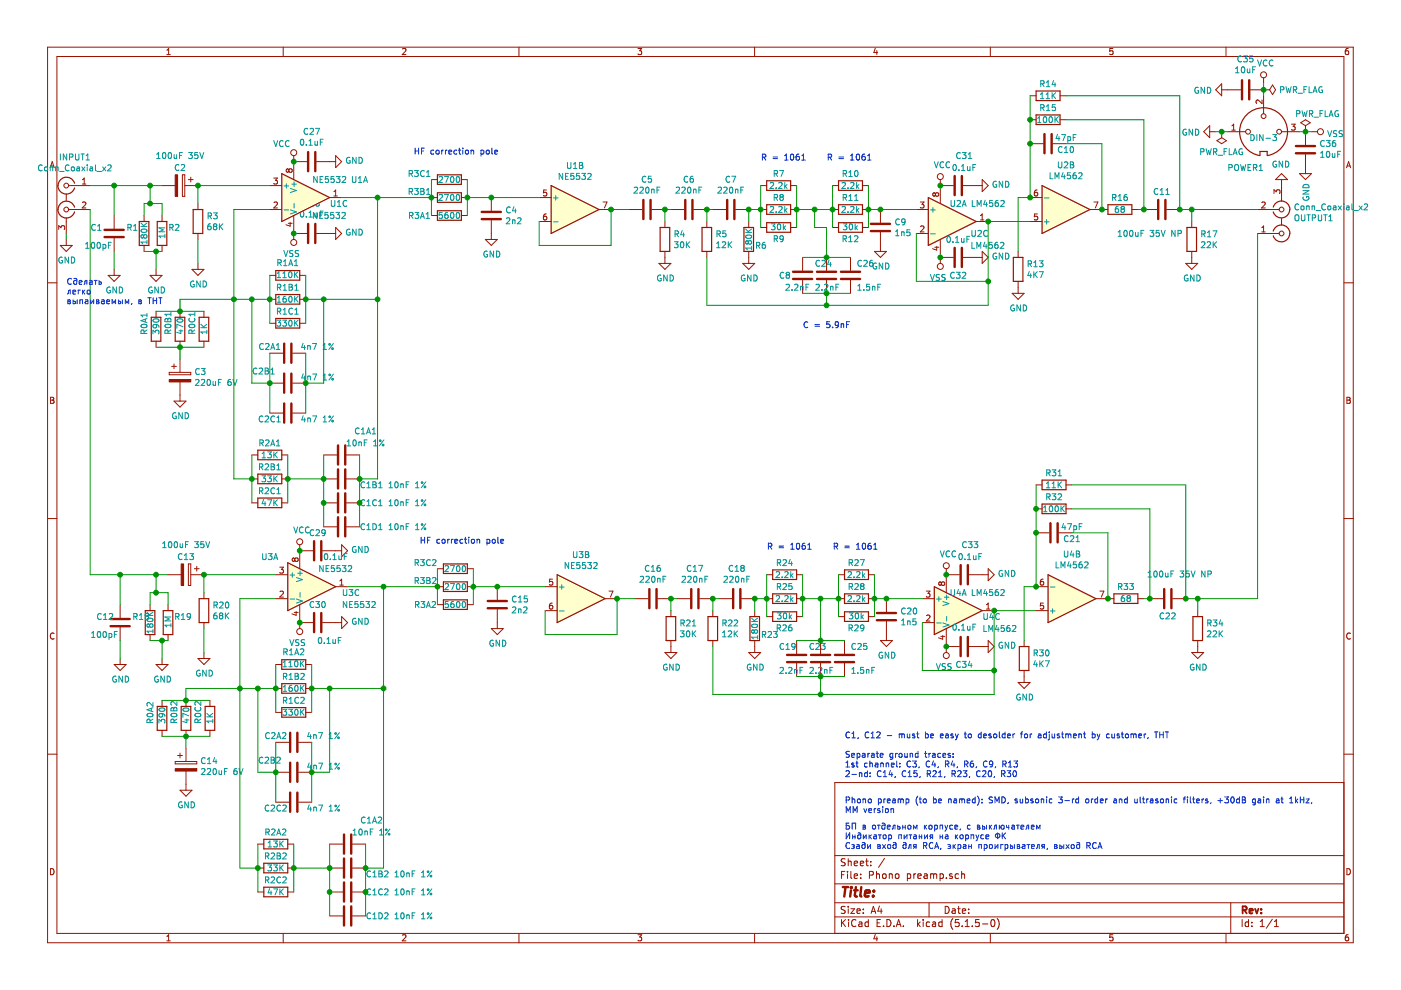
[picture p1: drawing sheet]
<svg xmlns="http://www.w3.org/2000/svg" width="297mm" height="210mm" viewBox="0 0 297 210" stroke-linecap="round" stroke-linejoin="round" font-family="sans-serif">
<path d="M.1 0h297v209.9h-297z" fill-rule="evenodd" fill="#fff" stroke="#fff" stroke-width=".21"/>
<g fill="none" stroke="#981200" stroke-width=".21">
<path d="M10.1 10h276.8v189.9h-276.8zM12.1 12h272.8v185.9h-272.8zM35.4 11.6h.7M35.4 10.6l.4-.3v1.3M60 10v2M85.3 10.4l.5-.1 .3 .3-.8 1h.8M110 10v2M135.3 10.3h.8l-.5 .5 .4 .1v.5l-.2 .2-.5-.2M160 10v2M185.6 10.2l-.3 .9h.8M185.9 10.7v.9M210 10v2"/>
<path d="M235.9 10.3h-.6v.6l.6-.1v.6l-.1 .2-.5-.2M259 17.8v2.5l-1.3-1.3zM259 19h4.1M259.9 10v2M265.1 19h4.1M267.9 19h.1M267.9 16.5v1.3M269.8 18l.6 1-.6 1.1-.6-1.1zM285.9 10.3h-.4l-.2 .3-.1 .7 .3 .3 .4-.2v-.6h-.4l-.3 .2M10.6 35.6l.5-1.3 .4 1.3M10.7 35.2h.7M14.6 39.3h4.5"/>
<path d="M17.5 39h.7M17.5 38.1l.4-.4v1.3M34.4 39.3h2.7M38.7 37.1h.5v4.5h-.5zM39.2 39.3h2.8M39.9 38.1h1.1M40.4 37.6v1M57.2 39.3h2.5M58 37.7h.8l-.4 .5 .4 .2v.4l-.2 .2-.6-.1M61.2 36l.3-.2h.2l.2 .2v.4l-.2 .1h-.2l-.3-.2M61.2 36l-.2-.2-.3 .2v.3l.2 .2 .3-.2M61.2 36v.3"/>
<path d="M62.3 33v5.1M62.3 34.3h2.8M67.1 34.3h4.1M71.2 33l1.2 1.3-1.2 1.2zM91.5 38.1h1.2M97.8 38.1h1.3M161.3 39.3h1.3M167.6 39.3h1.3M176.5 39.3h1.3M182.9 39.3h1.2M199.4 39.3h2.8M199.4 38.1v5.1"/>
<path d="M204.2 39.3h4M208.2 38.1l1.3 1.2-1.3 1.3zM218.4 30.5h2.8M218.4 25.4h1.3M218.4 20.3h1.3M223.2 30.5h2.8M224.7 25.4h1.3M224.7 20.3h1.3M256.5 27.9h1.2M256.5 26.7v2.5l-1.3-1.3zM258 29.8l1-.6 1 .6-1 .7zM259 27.9h.1"/>
<path d="M259 27.9v1.3M260.3 27.9h3.8M261.2 27.6h.7M261.2 26.7l.4-.4v1.3M267.6 21.2v.8l-.9-.8-.4 .3 .1 .4M267.9 20.3v3.8M271.7 36.8l1.3 1.3h-2.6zM271.7 38.1v4.5M271.7 27.9h3.8M273.8 26.3h.8l-.4 .5 .3 .1 .1 .5-.2 .2-.6-.1M275.5 36.8h2.6l-1.3 1.3zM275.8 26l1-.6 1 .6-1 .7z"/>
<path d="M276.8 27.9h.1M276.8 26.7v4M276.8 32.7v4.1M278.1 27.9h1.2M285.5 35.6l.4-1.3 .5 1.3M285.6 35.2h.6M10.1 60h2M12.4 48.6v-.7l.5 .4 .2-.4h.4l.2 .2-.1 .5M12.8 52h2.5l-1.3 1.3zM14 41.1v1.4M14 46.2v3.3M14 50.8v1.2"/>
<path d="M14.6 44.4h4.5M17.5 43l.5-.2 .2 .4-.8 .9h.8M22.9 58.4h2.6l-1.3 1.3zM24.2 45.7v2.8M24.2 50.5v2.8M24.2 57.1v1.3M30.5 45.7v1.3M30.5 52v1.3M31.8 58.4h2.6l-1.3 1.3zM33.1 57.1v1.3M34.4 45.7v1.3M34.4 52v1.3"/>
<path d="M40.7 57.1h2.5l-1.2 1.3zM42 43.2v1.2M42 49.5v1.3M42 55.8v1.3M57.2 58.4h1.3M57.2 44.4h2.5M58.1 43l.5-.2 .2 .4-.8 .9h.8M61.1 47.3h.8M61.5 47.2v.8l-.9-.4M62.3 45.7v5.1M62.3 49.5h2.8M63.5 58.4h1.3"/>
<path d="M67.1 49.5h4.1M69.9 41.9h2.5M70.8 40.6l.4-.3v1.3M70.8 41.6h.7M71.2 48.2l1.2 1.3-1.2 1.3zM91.5 41.9h1.2M91.5 45.7h1.2M97.8 41.9h1.3M97.8 45.7h1.3M102.9 50.8h2.5l-1.2 1.2zM104.2 41.9v2.8M104.2 46.7v4.1"/>
<path d="M114.3 41.9h2.6M114.3 47h2.6M115.8 45.4h-.2a.79 .79 0 0 0-.1 1.2h.3l.1-.5-.2-.3h-.2l-.3 .3M115.9 40.3h-.6l-.1 .6 .5-.1 .2 .2v.3l-.2 .3-.5-.2M127 44.4h2.6M127.9 42.8h.8l-.5 1.3M133.4 44.4h2.8M138.2 44.4h2.8M139.7 55.8h2.5l-1.2 1.3zM141 47v1.2M141 53.3v2.5M142.2 44.4h2.8"/>
<path d="M147.1 44.4h2.8M149.9 47v1.2M149.9 53.3v1.3M151.1 44.4h2.8M156 44.4h2.7M157.5 55.8h2.5l-1.3 1.3zM158.7 47v1.2M158.7 53.3v2.5M161.3 44.4h1.3M161.3 48.2h1.3M167.6 44.4h1.3M167.6 48.2h1.3"/>
<path d="M170.2 54.6v2.8M170.2 59.4v2.8M175.2 54.6v2.8M175.2 59.4v2.8M176.5 44.4h1.3M176.5 48.2h1.3M180.3 54.6v2.8M180.3 59.4v2.8M182.9 44.4h1.2M182.9 48.2h1.2M185.4 53.3h2.5l-1.2 1.3zM186.7 44.4v2.8"/>
<path d="M186.7 49.2v4.1M194.3 49.5h2.5M194.3 44.4h2.5M195.1 42.8h.8l-.4 .5 .3 .1 .1 .5-.2 .2-.6-.1M195.2 48l.5-.1 .2 .4-.8 .9h.8M198.2 52.4h.8M198.3 41.1l-.2-.2-.3 .2v.3l.2 .2 .3-.2M198.3 41.1v.3M198.4 41l-.1 .1M198.4 40.9h.4l.2 .1v.4l-.2 .2h-.3l-.2-.2M198.4 40.9v.1M198.6 52.2v.8l-.9-.3"/>
<path d="M199.4 54.6h2.8M199.4 50.8v5M204.2 54.6h4M207 47h2.5M207.9 45.7l.3-.3v1.2M207.9 46.6h.7M208.2 53.3l1.3 1.3-1.3 1.2zM215.9 53.3v1.3M215.9 59.7v2.5M218.4 41.9h2.5M218.4 47h2.5M219.9 40.3h-.2a.79 .79 0 0 0-.2 1.3l.4-.1 .1-.5-.2-.2h-.3l-.2 .2"/>
<path d="M219.9 45.4h-.5l-.1 .6 .5-.2 .2 .3v.3l-.2 .2-.5-.1M231.1 44.4h3.8M231.9 42.8h.9l-.6 1.3M240 44.4h1.2M242.5 44.4h2.8M247.3 44.4h2.8M251.4 55.8h2.5l-1.2 1.3zM252.7 47v1.2M252.7 53.3v2.5M266.6 49.5h4.6M266.6 44.4h4.6M267.5 43l.5-.2 .3 .4-.8 .9h.8"/>
<path d="M267.5 49.2h.8M267.5 48.3l.4-.4v1.3M270.1 41v-.8l.5 .5 .1-.4 .5-.1 .2 .3-.1 .5M271.7 46.3v1.4M284.9 60h2M33.1 66v1.3M33.1 72.3v1.3M35.9 78.9h4.5v.6h-4.5zM36.4 77.7h1M36.9 77.2v1M38.2 66v1.3M38.2 72.3v1.3"/>
<path d="M38.2 76.2v2.7M43.2 66v1.3M43.2 72.3v1.3M57.2 63.5h1.3M57.2 68.5h1.3M57.2 74.9h2.8M62 74.9h2.8M63.5 63.5h1.3M63.5 68.5h1.3M214.6 62.2h2.5l-1.2 1.3zM10.7 84.2h.5l.2 .3-.2 .3 .3 .3-.3 .4h-.5zM10.7 84.8h.5"/>
<path d="M36.9 85h2.5l-1.2 1.3zM38.2 81v4M53.4 96.5h1.3M57.2 81.2h2.8M57.2 87.6h2.8M59.7 96.5h1.3M62 81.2h2.8M62 87.6h2.8M68.6 96.5h2.8M73.4 96.5h2.8M285.6 84.2h.4l.3 .3-.3 .3 .3 .3-.2 .4h-.5zM285.6 84.8h.4"/>
<path d="M10.1 109.9h2M39.9 119.6h.5v4.5h-.5zM53.4 101.5h1.3M53.4 106.6h1.3M59.7 101.5h1.3M59.7 106.6h1.3M62.5 118.6l-.2-.3-.4 .3v.2l.3 .2 .3-.2M62.5 118.6l.2-.3h.3l.2 .3v.3l-.2 .1h-.3l-.2-.2M62.5 118.6v.2M63.5 116.8h2.8M63.5 115.5v5.1M68.4 116.8h4"/>
<path d="M68.6 101.5h2.8M68.6 106.6h2.8M68.6 111.7h2.8M72.4 115.5l1.3 1.3-1.3 1.2zM73.4 101.5h2.8M73.4 106.6h2.8M73.4 111.7h2.8M219.7 102.8h1.2M219.7 107.9h1.2M219.7 113h2.8M224.5 113h2.8M226 102.8h1.3"/>
<path d="M226 107.9h1.3M284.9 109.9h2M11.5 134.3a.58 .58 0 0 0-.8 .5 .58 .58 0 0 0 .8 .6M25.5 128.2v2.8M25.5 133v2.8M25.5 139.6v1.3M31.8 128.2v1.3M31.8 134.5v1.3M34.4 139.6v1.3M35.6 121.9h2.8M35.6 128.2v1.3M35.6 134.5v1.3"/>
<path d="M40.4 121.9h2.8M41.2 120.6h1M41.7 120.1v1M42 139.6h2.5l-1.3 1.3zM43.2 125.7v1.2M43.2 132v1.3M43.2 138.4v1.2M58.5 126.9h2.5M58.5 121.9h2.5M59.3 120.3h.8l-.4 .4 .3 .2 .1 .4-.3 .2-.5-.1M59.4 125.5l.4-.2 .3 .4-.8 .9h.8M62.4 129.8h.8"/>
<path d="M62.8 129.7v.8l-.9-.3M63.5 132h2.8M63.5 128.2v5.1M68.4 132h4M71.2 124.4h2.5M72.1 124.1h.7M72.1 123.1l.3-.3v1.3M72.4 130.7l1.3 1.3-1.3 1.3zM92.7 120.6h1.3M92.7 124.4h1.3M92.7 128.2h1.3M99.1 120.6h1.3"/>
<path d="M99.1 124.4h1.3M99.1 128.2h1.3M104.2 133.3h2.5l-1.3 1.2zM105.4 124.4v2.8M105.4 129.2v4.1M115.6 129.5h2.5M115.6 124.4h2.5M117.1 127.9h-.2a.79 .79 0 0 0-.2 1.2h.4l.1-.5-.2-.3h-.3l-.2 .3M117.1 122.8h-.5l-.1 .6 .5-.1 .2 .2v.3l-.2 .3-.5-.2M128.3 126.9h2.5M129.1 125.3h.9l-.6 1.3M134.6 126.9h2.8"/>
<path d="M139.5 126.9h2.7M141 138.4h2.5l-1.3 1.2zM142.2 129.5v1.2M142.2 135.8v2.6M143.5 126.9h2.8M148.3 126.9h2.8M151.1 129.5v1.2M151.1 135.8v1.3M152.4 126.9h2.8M157.2 126.9h2.8M158.7 138.4h2.6l-1.3 1.2zM160 129.5v1.2"/>
<path d="M160 135.8v2.6M162.6 126.9h1.2M162.6 130.7h1.2M162.6 121.9h1.2M168.9 126.9h1.3M168.9 130.7h1.3M168.9 121.9h1.3M168.9 135.8v2.8M174 135.8v2.8M177.8 126.9h1.3M177.8 130.7h1.3M177.8 121.9h1.3"/>
<path d="M179.1 135.8v2.8M184.1 126.9h1.3M184.1 130.7h1.3M184.1 121.9h1.3M186.7 135.8h2.5l-1.3 1.3zM187.9 126.9v2.8M187.9 131.8v4M195.6 132h2.5M195.6 126.9h2.5M196.4 125.3h.8l-.5 .5 .4 .1 .1 .5-.3 .2-.5-.1M196.4 130.5l.5-.1 .3 .4-.8 .9h.8M199.5 134.9h.8"/>
<path d="M199.6 123.6l-.3-.2-.3 .2v.3l.3 .2 .3-.2M199.6 123.6l.2-.2h.3l.2 .2v.4l-.2 .1h-.3l-.2-.2M199.6 123.6v.3M199.9 134.7v.8l-.9-.3M200.6 121.9h2.8M200.6 137.1h2.8M200.6 120.6v5.1M200.6 133.3v5.1M205.5 121.9h4M205.5 137.1h4M208.2 129.5h2.6M209.1 129.1h.8"/>
<path d="M209.1 128.2l.4-.3v1.2M209.5 120.6l1.3 1.3-1.3 1.2zM209.5 135.8l1.3 1.3-1.3 1.3zM217.1 135.8v1.3M219.7 129.5h2.5M219.7 124.4h2.5M221.2 122.8h-.3a.79 .79 0 0 0-.1 1.3l.4-.1 .1-.5-.3-.2h-.2l-.2 .2M221.2 127.9h-.6v.6l.4-.2 .3 .3v.3l-.3 .2-.4-.1M232.4 126.9h3.8M233.2 125.3h.8l-.5 1.3M241.2 126.9h1.3M243.8 126.9h2.8"/>
<path d="M248.6 126.9h2.8M252.7 138.4h2.5l-1.3 1.2zM253.9 129.5v1.2M253.9 135.8v2.6M286.3 134.3a.58 .58 0 0 0-.8 .5 .58 .58 0 0 0 .8 .6M10.1 159.9h2M24.2 140.9h2.5l-1.2 1.3zM33.1 140.9h2.5l-1.2 1.3zM34.4 148.5v1.3M34.4 154.9v1.2M38.2 159.7v1M39.4 148.5v1.3"/>
<path d="M39.4 154.9v1.2M39.4 158.7v2.8M44.5 148.5v1.3M44.5 154.9v1.2M58.5 140.9h1.2M58.5 157.4h2.8M58.5 151h1.2M58.5 146h1.2M63.3 157.4h2.8M64.8 140.9h1.3M64.8 151h1.3M64.8 146h1.3"/>
<path d="M168.9 140.6v2.8M174 140.6v2.8M179.1 140.6v2.8M215.9 144.7h2.5l-1.3 1.3zM217.1 142.2v2.5M284.9 159.9h2M37.1 161.5h4.6v.5h-4.6zM37.7 160.2h1M38.2 167.5h2.5l-1.3 1.3zM39.4 163.5v4M54.7 179h1.2M58.5 170.1h2.8"/>
<path d="M58.5 163.7h2.8M61 179h1.3M63.3 170.1h2.8M63.3 163.7h2.8M69.9 179h2.8M74.7 179h2.8M284.9 165.9h-107.9v32M10.7 184.2a.65 .65 0 0 1 .8 .6 .65 .65 0 0 1-.8 .7zM35.4 198.5l.4-.3v1.3M35.4 199.5h.7M54.7 189.1h1.2M54.7 184h1.2"/>
<path d="M60 197.9v2M61 189.1h1.3M61 184h1.3M69.9 194.2h2.8M69.9 189.1h2.8M69.9 184h2.8M74.7 194.2h2.8M74.7 189.1h2.8M74.7 184h2.8M85.3 198.3l.5-.1 .3 .3-.8 1h.8M110 197.9v2M135.3 198.2h.8l-.5 .5 .4 .1v.6l-.2 .1-.5-.1"/>
<path d="M160 197.9v2M177 194.4h107.9M177 191.4h107.9M177 187.4h107.9M177 181.4h107.9M178.4 185.5h.5M178.4 195v1.5M178.6 195.6l.7 .9M179.1 184.8h-.7v1.5M179.2 192.2h-.6l-.3 .2 .2 .4 .6 .3v.4l-.2 .2-.6-.1M179.2 182.1h-.6l-.3 .2 .2 .4 .6 .3v.4l-.2 .2-.6-.1M179.3 195l-.9 .8"/>
<path d="M179.7 184.8v.1M179.7 185.3v1M179.8 182.1v1.5M179.8 192.2v.1M179.8 192.7v1M179.8 182.7l.2-.1h.4l.1 1M179.9 195v.1M179.9 195.5v1M180.4 192.7h.8l-.8 1h.8M180.4 184.8v1.3l.2 .2M181.1 185.8l.7-.2v-.3h-.5l-.2 .2 .1 .7h.6M181.1 183.1l.7-.2v-.3h-.5l-.2 .2 .1 .7h.6"/>
<path d="M181.5 195.1a.59 .59 0 0 0-.8 0 .59 .59 0 0 0-.1 .7 .56 .56 0 0 0 .2 .6 .56 .56 0 0 0 .7-.1M181.7 193.2l.7-.2-.1-.2-.4-.1-.2 .2 .1 .7h.5M182.1 195.5h.6l.1 1M182.4 183.1l.7-.2-.1-.3h-.4l-.2 .2 .1 .7h.5M182.5 186.1v.2M182.5 185.3v.2M182.8 195.8l-.5 .1-.3 .2 .3 .4 .5-.1M183 193.5v.2M183 192.8v.1M183.5 182.6h.6M183.7 182.1v1.3l.4 .2M184.1 195.5h-.4l-.3 .2 .1 .6 .2 .2 .4-.1"/>
<path d="M184.1 195v1.5M184.3 185.5h.7l.1-.6-.2-.1h-.6v1.5M184.6 182.6v.2M184.6 183.4v.2M184.7 193.7l.5-1.5 .5 1.5M184.8 193.2h.8M185.6 198.1l-.3 .9h.8M185.8 185.4l.2-.1h.4l.1 1M185.8 184.8v1.5M185.9 198.6v.9M186 195.7h.5M186.5 192.1l-.4 1.1h1"/>
<path d="M186.7 195h-.7v1.5h.7M186.8 192.7v1M187.2 185.4l.2-.1 .4 .1 .1 .6-.1 .2-.4 .1-.2-.2zM187.3 196.3v.2M187.5 182l-1.2 1.9M188 195a.76 .76 0 0 1 .9 .7 .76 .76 0 0 1-.9 .8zM188.5 185.4l.3-.1h.3l.1 1M188.5 185.3v1M189.5 196.3v.2M189.9 185.4l.2-.1 .4 .1v.7l-.2 .2-.4-.2zM190 196.5l.5-1.5 .5 1.5M190.2 196h.7"/>
<path d="M191.5 196.3v.2M192.4 185.3h.4l.3 .2-.1 .6-.2 .2-.4-.1M192.4 185.3v1.5M193.8 185.3v1M194.2 185.3l-.4 .2M194.5 195v1.5M194.6 185.8l.7-.2-.1-.3h-.4l-.2 .2 .1 .7h.5M194.7 195.9l.4 .6M195.1 195.5l-.6 .5M195.7 195v.1M195.7 195.5v1M196 185.3h.5l.1 1"/>
<path d="M196.6 185.6l-.5 .1-.2 .2 .2 .4 .5-.1M197 191.4v3M197.1 195.5h-.4l-.3 .2v.6l.3 .2 .4-.1M197.3 185.4l.4-.1 .2 .2M197.3 185.3v1M197.7 195.5h.6l.1 1M197.9 185.5l.3-.2h.3l.1 1M197.9 185.5v.8M198.4 195.8l-.7 .3 .2 .4 .5-.1M199.3 185.3h.4l.3 .2-.1 .6-.2 .2-.4-.1M199.3 185.3v1.5M199.7 195.5h-.4l-.3 .2 .1 .6 .2 .2 .4-.1"/>
<path d="M199.7 195v1.5M200.4 192.2a.75 .75 0 0 1 .8 .7 .75 .75 0 0 1-.8 .8zM200.7 186.1v.2M201.9 185.3h-.4l-.2 .2 .1 .2 .5 .1v.4h-.6M201.9 192.8h.6v.9M202 194.8a1.71 1.71 0 0 0 0 2.2M202.5 193l-.5 .1-.2 .2 .2 .4 .5-.1M203 192.7h.6M203.2 185.3h-.4l-.3 .2 .1 .6 .2 .2 .4-.1M203.2 192.2v1.3l.4 .2M203.3 195h-.7l-.1 .7 .7-.1 .2 .2-.1 .5-.2 .2-.6-.2M203.9 185.4l.2-.1h.3l.1 1"/>
<path d="M203.9 184.8v1.5M204 196.3v.2M204 193.2l.7-.2v-.2l-.5-.1-.2 .2 .1 .7h.6M204.6 196.5h.9M204.6 195.4l.5-.4v1.5M205.4 193.5v.2M205.4 192.8v.1M206.1 196.3v.2M207.6 195h-.7l-.1 .7 .7-.1 .1 .7-.2 .2-.6-.2M208.3 195.9h1.1M210 197.9v2M210.3 195h.1a.8 .8 0 0 1 .6 .7 .8 .8 0 0 1-.6 .8 1 1 0 0 1-.1-1.5z"/>
<path d="M211.4 194.8a1.71 1.71 0 0 1 0 2.2M235.9 198.2h-.6v.6l.6-.1v.7l-.1 .1-.5-.1M259.9 197.9v2M260.9 191.4v6.5M263.4 195v1.5M264.7 195.5h-.4l-.3 .2 .1 .7h.6M264.7 195v1.5M265.4 196.3v.2M265.4 195.5v.2M267.2 196.5h.9M267.2 195.4l.4-.4v1.5M269.8 194.9l-1.3 1.9"/>
<path d="M270.2 196.5h.9M270.2 195.4l.4-.4v1.5M285.6 184.2a.65 .65 0 0 1 .7 .6 .65 .65 0 0 1-.7 .7zM285.9 198.2h-.4l-.2 .3-.1 .7 .3 .3 .4-.1v-.7h-.4l-.3 .2"/>
<circle cx="267.9" cy="15.9" r=".63"/>
<circle cx="14" cy="39.3" r=".51"/>
<circle cx="62.3" cy="32.4" r=".63"/>
<circle cx="199.4" cy="37.4" r=".63"/>
<circle cx="264.6" cy="27.9" r=".51"/>
<circle cx="267.9" cy="24.6" r=".51"/>
<circle cx="271.2" cy="27.9" r=".51"/>
<circle cx="280" cy="27.9" r=".63"/>
<circle cx="14" cy="44.4" r=".51"/>
<circle cx="62.3" cy="51.4" r=".63"/>
<circle cx="199.4" cy="56.5" r=".63"/>
<circle cx="271.7" cy="49.5" r=".51"/>
<circle cx="271.7" cy="44.4" r=".51"/>
<circle cx="63.5" cy="114.9" r=".63"/>
<circle cx="200.6" cy="119.9" r=".63"/>
<circle cx="63.5" cy="133.9" r=".63"/>
<circle cx="200.6" cy="139" r=".63"/>
</g>
<path d="M263.5 193l.7-.1 .1-.2-.1-.4-.2-.1h-.5v1.5M263.8 193l.5 .7M264.9 193.2l.7-.2-.1-.2-.4-.1-.2 .2 .1 .7h.5M266.1 192.7l.4 1 .3-1M267.4 193.5v.2M267.4 192.8v.1" fill="none" stroke="#981200" stroke-width=".38"/>
<g fill="none" stroke="#981200" stroke-width=".51">
<path d="M263.3 17v4.1M264.9 17v4.1M65.3 32.2v4.1M66.8 32.2v4.1M202.4 37.3v4.1M203.9 37.3v4.1M221.4 28.4v4.1M223 28.4v4.1M274.8 31h4M274.8 32.5h4M22.2 50.3h4M22.2 48.7h4"/>
<path d="M65.3 47.5v4M66.8 47.5v4M102.1 46.5h4.1M102.1 44.9h4.1M136.4 42.4v4.1M137.9 42.4v4.1M145.3 42.4v4.1M146.8 42.4v4.1M154.2 42.4v4.1M155.7 42.4v4.1M168.1 59.1h4.1M168.1 57.6h4.1"/>
<path d="M173.2 59.1h4.1M173.2 57.6h4.1M178.3 59.1h4.1M178.3 57.6h4.1M184.6 49h4.1M184.6 47.5h4.1M202.4 52.5v4.1M203.9 52.5v4.1M245.6 42.4v4.1M247.1 42.4v4.1M60.2 72.9v4M60.2 79.2v4.1"/>
<path d="M61.8 72.9v4M61.8 79.2v4.1M60.2 85.5v4.1M61.8 85.5v4.1M71.7 94.4v4.1M71.7 99.5v4.1M73.2 94.4v4.1M73.2 99.5v4.1M66.6 114.7v4.1M68.1 114.7v4.1M71.7 104.6v4.1M71.7 109.7v4"/>
<path d="M73.2 104.6v4.1M73.2 109.7v4M203.7 119.8v4.1M205.2 119.8v4.1M222.7 110.9v4.1M224.2 110.9v4.1M23.4 132.8h4.1M23.4 131.2h4.1M66.6 130v4M68.1 130v4M103.4 129h4.1M103.4 127.4h4.1"/>
<path d="M137.7 124.9v4.1M139.2 124.9v4.1M146.6 124.9v4.1M148.1 124.9v4.1M155.4 124.9v4.1M157 124.9v4.1M166.9 138.9h4M171.9 138.9h4.1M177 138.9h4.1M185.9 131.5h4.1M185.9 130h4.1M203.7 135.1v4"/>
<path d="M205.2 135.1v4M246.8 124.9v4.1M248.4 124.9v4.1M61.5 155.4v4M63 155.4v4M166.9 140.4h4M171.9 140.4h4.1M177 140.4h4.1M61.5 161.7v4.1M61.5 168.1v4M63 161.7v4.1M63 168.1v4"/>
<path d="M72.9 176.9v4.1M74.5 176.9v4.1M72.9 182v4.1M72.9 187.1v4.1M72.9 192.2v4M74.5 182v4.1M74.5 187.1v4.1M74.5 192.2v4M178.7 188.1h1.1M179.3 188.1l-.3 2M180.4 188.8l-.2 1.3M180.5 188.1v.2"/>
<path d="M180.5 188.1l.1 .1-.1 .1M181.1 188.8h.7M181.5 188.1l-.3 1.7 .1 .2 .4 .1M182.6 188.1l-.2 1.7 .2 .3M183.4 189.4l1-.2-.1-.4h-.5l-.4 .2v1h.8M185.1 189.9v.2M185.3 188.8l.1 .1-.2 .1M185.3 188.8l-.1 .2"/>
</g>
<g fill="none" stroke="#009596" stroke-width=".21">
<path d="M220.7 17.8l.6-.1v-.5l-.6-.1v1.3M221 17.8l.4 .6M221.9 17.5l.3-.4v1.3M221.9 18.4h.7M223.1 19.6v1.3M223.4 17.1l-.3 .8h.8M223.7 17.5v.9M223.8 19.6l-.7 .8M254 18.6a.59 .59 0 0 0-.7 .6 .59 .59 0 0 0 .7 .5l.1-.5h-.2M255.4 18.5v1.3l-.7-1.3v1.3M256 18.5a.64 .64 0 0 1 .7 .6 .64 .64 0 0 1-.7 .7zM262 14.5l.3-.3v1.2"/>
<path d="M262 15.4h.7M263.2 12a.56 .56 0 0 0-.8 .5 .56 .56 0 0 0 .8 .5M263.3 14.3l.2-.1a.67 .67 0 0 1 .4 .6 .67 .67 0 0 1-.4 .6l-.3-.4zM263.7 11.9h.8l-.5 .4 .4 .2v.5l-.2 .1-.5-.1M264.5 14.6v.8l.5-.1M265 14.6v.8M265.6 11.9h-.6l-.1 .6 .5-.2 .3 .3v.3l-.3 .2-.5-.1M265.6 14.8h.4M266.2 14.2h-.6v1.2M266.6 12.7l.5 1.3 .4-1.3M268.6 12.8a.56 .56 0 0 0-.8 .6 .56 .56 0 0 0 .8 .5M269.9 12.8a.56 .56 0 0 0-.8 .6 .56 .56 0 0 0 .8 .5"/>
<path d="M271.5 19h.6l.1-.5-.7-.1v1.2M272.7 18.4l.3 1.2 .2-.9 .2 .9 .3-1.2M274.2 19h.6l.1-.5-.7-.1v1.2M274.5 19l.4 .6M275.2 19.8h1M276.5 19h.4M277.1 18.4h-.6v1.2M277.5 18.4v1.2h.7M278.4 19.6l.4-1.2 .4 1.2M278.5 19.3h.6M280.3 18.5a.59 .59 0 0 0-.7 .5 .59 .59 0 0 0 .7 .6l.1-.5h-.3M8.9 35.1a.58 .58 0 0 0-.8 .5 .58 .58 0 0 0 .8 .6v-.1"/>
<path d="M9.6 35.4h.3l.2 .2v.4l-.2 .2-.5-.2zM10.6 35.5l.5-.1 .1 .8M10.6 35.4v.8M11.8 35.5l.5-.1v.8M11.8 35.4v.8M12.6 36.4h1M12.8 32.6v1.3M14.1 32.6v1.3l-.7-1.3v1.3M14.6 35.1a.58 .58 0 0 0-.8 .5 .58 .58 0 0 0 .8 .6v-.1M14.7 33.3l.7-.1v-.4l-.7-.2v1.3M15.2 35.4l.5 .1-.1 .7-.4-.1zM16 32.6v1.1l.3 .2h.2l.2-.2v-1.1"/>
<path d="M16.3 35.4h.5l.1 .8M16.9 35.7l-.6 .2v.3h.6M17.2 32.6h.7M17.3 35.4l.7 .8M17.5 32.6v1.3M18 35.4l-.7 .8M18.3 33.9h.7M18.3 33l.3-.4v1.3M18.5 35v.1M18.5 35.4v.8M19.1 35.4h.5v.8M19.6 35.7l-.6 .2 .1 .3h.5"/>
<path d="M20.2 35v1l.2 .2M20.6 36.4h1M21.8 35.4l.6 .8M22.4 35.4l-.6 .8M22.9 35.1l.4-.1 .3 .3-.8 .9h.8M33.2 33.6h.7M33.2 32.7l.4-.4v1.3M34.6 32.4l.1-.1a.67 .67 0 0 1 .5 .7 .67 .67 0 0 1-.5 .6 .83 .83 0 0 1-.1-1.2zM35.8 32.5l.2-.2a.69 .69 0 0 1 .4 .7 .69 .69 0 0 1-.4 .6l-.4-.5zM36.9 32.8l.1 .8 .5-.1M37.5 32.8v.8M37.9 35a.56 .56 0 0 0-.8 .5 .56 .56 0 0 0 .8 .5"/>
<path d="M38.1 33h.4M38.4 35l.5-.1 .3 .3-.8 .9h.8M38.7 32.3h-.6v1.3M40 32.3h.8l-.5 .5 .4 .2v.5l-.2 .1-.5-.1M41.9 32.3h-.6v.7l.4-.2 .3 .3v.3l-.3 .2-.4-.1M42.4 32.3l.4 1.3 .4-1.3M58 29.8l.5 1.3 .4-1.3M60 29.9a.56 .56 0 0 0-.8 .5 .56 .56 0 0 0 .8 .5M60.2 39.4h1M60.7 38.9v1M61.3 29.9a.56 .56 0 0 0-.8 .5 .56 .56 0 0 0 .8 .5M61.6 40l1.2 .4-1.2 .4"/>
<path d="M61.9 39h.9M62.4 38.6v1M63.8 29.7l.2-.2a.67 .67 0 0 1 .4 .7 .67 .67 0 0 1-.4 .6l-.3-.5zM64.9 30.7v.1M65.2 27.3a.56 .56 0 0 0-.7 .5 .56 .56 0 0 0 .7 .6M65.5 29.9l.4-.4v1.3M65.5 30.8h.7M65.7 27.3l.5-.1 .3 .4-.8 .9h.8M66.8 30v.7h.5M66.9 27.2h.8l-.5 1.3M67.3 37.4v1.3l-.8-1.3v1.3M67.3 30v.8"/>
<path d="M67.9 38h.4M67.9 30.1h.4M68.5 37.4h-.6v1.3h.6M68.5 29.5h-.6v1.3M69.6 37.4h-.6v.6l.1-.1 .5 .1v.6l-.2 .1-.4-.1M70.8 37.4h-.6l-.1 .6 .5-.1 .3 .3v.3l-.3 .2-.5-.1M71.3 37.4h.8l-.4 .5 .3 .1v.6h-.7M72.6 37.5l.5-.1 .2 .4-.8 .9h.8M74.2 33.4a.59 .59 0 0 0-.8 .6 .59 .59 0 0 0 .8 .6v-.5h-.2M74.7 37.4v1.1l.3 .2 .3-.1 .2-.1v-1.1M75.5 33.4v1.2l-.7-1.2v1.2M76 38.7h.7"/>
<path d="M76 37.8l.3-.4v1.3M76.1 33.4a.64 .64 0 0 1 .7 .6 .64 .64 0 0 1-.7 .6zM77.1 38.7l.4-1.3 .4 1.3M77.2 38.3h.6M86.8 36.8h.6v-.5l-.6-.2v1.3M87.1 36.8l.4 .6M87.9 36.1h.8l-.5 .5 .4 .2v.5l-.2 .1-.5-.1M87.9 40h.8l-.5 .4 .4 .2v.5l-.2 .1-.5-.1M89.2 40h.4l.3 .2-.3 .4 .3 .2-.1 .4h-.6zM89.9 36.3a.56 .56 0 0 0-.7 .5 .56 .56 0 0 0 .7 .5M90.4 37.4h.8M90.4 36.5l.4-.4v1.3"/>
<path d="M93.1 37.5l.5-.1 .2 .4-.8 .9h.8M94.2 37.4h.9l-.6 1.3M95.6 37.5l.2-.1a.67 .67 0 0 1 .5 .7 .67 .67 0 0 1-.5 .6l-.3-.5zM96.8 37.5l.2-.1a.69 .69 0 0 1 .5 .7 .69 .69 0 0 1-.5 .6l-.3-.5zM119.3 36.8v1.2l-.7-1.2v1.2M119.9 37.4h.4M120.3 34.4v1.1l.3 .2h.3l.1-.2v-1.1M120.5 36.8h-.6v1.2h.6M121.6 35.7h.7M121.6 34.8l.4-.4v1.3M121.7 36.8h-.7v.6l.2-.2 .5 .2v.5l-.2 .1-.5-.1M122.8 34.4h.5l.2 .3-.2 .4 .3 .2-.1 .4h-.7z"/>
<path d="M122.8 36.8h-.5l-.1 .6 .5-.2 .2 .3v.3l-.2 .2-.5-.1M122.8 35.1h.5M123.3 36.8h.8l-.4 .4 .4 .2-.1 .6-.7-.1M124.6 36.9l.5-.1 .2 .3-.7 .9h.7M134.5 39.8l.5-.1 .2 .3-.8 .9h.8M135.7 39.8l.5-.1 .2 .3-.8 .9h.8M136.9 37.5a.56 .56 0 0 0-.8 .5 .56 .56 0 0 0 .8 .5M137 39.8l.2-.1a.69 .69 0 0 1 .4 .6 .69 .69 0 0 1-.4 .6l-.3-.4zM138.1 37.4h-.6l-.1 .6 .5-.1 .3 .2v.3l-.3 .2-.5-.1M139.9 39.7h-.6v1.2M143.4 39.8l.4-.1 .3 .3-.8 .9h.8M144.6 39.8l.4-.1 .3 .3-.8 .9h.8"/>
<path d="M145.8 37.5a.56 .56 0 0 0-.8 .5 .56 .56 0 0 0 .8 .5M145.9 39.8l.2-.1a.69 .69 0 0 1 .4 .6 .69 .69 0 0 1-.4 .6l-.3-.4zM146.9 37.4h-.2a.79 .79 0 0 0-.1 1.2h.3l.1-.5-.2-.2h-.2l-.3 .2M148.8 39.7h-.6v1.2M152.2 39.8l.5-.1 .3 .3-.8 .9h.8M153.4 39.8l.5-.1 .3 .3-.8 .9h.8M154.7 37.5a.56 .56 0 0 0-.8 .5 .56 .56 0 0 0 .8 .5M154.8 39.8l.2-.1a.69 .69 0 0 1 .4 .6 .69 .69 0 0 1-.4 .6l-.3-.4zM155.1 37.4h.9l-.6 1.2M157.7 39.7h-.6v1.2M163.3 38.8l.5-.1 .2 .3-.8 1h.8M164.2 36.8l.6-.1v-.4l-.6-.2v1.3"/>
<path d="M164.5 36.8l.4 .6M164.6 39.8v.2M165.1 38.8l.5-.1 .2 .3-.8 1h.8M165.3 36.1h.8l-.5 1.3M166.4 38.7v1.3M166.5 39.5l.4 .5M166.9 39.1l-.5 .5M178.5 38.8l.5-.1 .3 .3-.8 1h.8M178.8 36.8h.6v-.5l-.6-.2v1.3M179.1 36.8l.4 .6M179.8 39.8v.2M180 37.4h.7"/>
<path d="M180 36.5l.3-.4v1.3M180.3 38.8l.5-.1 .3 .3-.8 1h.8M181.3 36.3l.2-.2a.67 .67 0 0 1 .4 .7 .67 .67 0 0 1-.4 .6l-.3-.5zM181.6 38.7v1.3M181.7 39.5l.4 .5M182.1 39.1l-.5 .5M198.1 34.3l.4 1.3 .4-1.3M200.1 34.4a.56 .56 0 0 0-.8 .5 .56 .56 0 0 0 .8 .5M201.3 34.4a.56 .56 0 0 0-.7 .5 .56 .56 0 0 0 .7 .5M202.2 35l.1-.1a.67 .67 0 0 1 .5 .6 .67 .67 0 0 1-.5 .6l-.3-.4zM203.3 36v.1M203.6 32.5a.56 .56 0 0 0-.8 .5 .56 .56 0 0 0 .8 .5"/>
<path d="M203.9 35.2l.3-.3v1.2M203.9 36.1h.7M204 32.3h.8l-.4 .5 .4 .2v.5l-.2 .1-.6-.1M205.1 35.3l.1 .8 .5-.1M205.3 32.7l.4-.4v1.3M205.3 33.6h.7M205.7 35.3v.8M206.3 35.5h.4M206.9 34.9h-.6v1.2M211.2 38.5a.59 .59 0 0 0-.7 .6 .59 .59 0 0 0 .7 .6l.1-.5h-.2M212.6 38.4v1.3l-.7-1.3v1.3M213.2 38.4a.64 .64 0 0 1 .7 .7 .64 .64 0 0 1-.7 .6z"/>
<path d="M220 26h.7M220 25.1l.4-.4v1.3M220.6 20l.4-.4v1.3M220.6 20.9h.7M220.7 22.8h.6v-.5l-.6-.1v1.3M221 22.8l.4 .7M221.3 24.9l.2-.2a.67 .67 0 0 1 .4 .7 .67 .67 0 0 1-.4 .6l-.3-.5zM221.8 20l.4-.4v1.3M221.8 20.9h.7M221.9 22.5l.3-.3v1.3M221.9 23.5h.7M222.5 24.9l.2-.2a.69 .69 0 0 1 .4 .7 .69 .69 0 0 1-.4 .6l-.3-.5z"/>
<path d="M222.6 36.6v1.3h.7M223.3 20.2l.5 .7M223.7 24.7v1.3M223.7 37.9v-1.3l.4 .9 .4-.9v1.3M223.7 22.2h-.6v.6l.5-.1 .2 .2v.3l-.2 .3-.5-.2M223.9 25.3l.5 .7M224.2 28.5l-.3 .9h.8M224.4 34.3v1.1l.2 .2 .4-.1 .1-.1v-1.1M224.4 24.7l-.7 .8M224.5 29v.8M225.1 28.5h.8l-.5 1.3M225.2 31.2a.56 .56 0 0 0-.8 .5 .56 .56 0 0 0 .8 .5"/>
<path d="M225.4 36.6l-.3 .9h.8M225.7 37.1v.8M225.7 34.4l.4-.1 .3 .4-.8 .9h.8M225.7 32.3h.7M225.7 31.4l.3-.3v1.2M226.4 29h.4l.2 .2-.1 .6h-.5M226.4 29v1.2M226.9 34.3h.5l.2 .3-.2 .3 .3 .3-.2 .3-.6 .1zM226.9 36.6h-.6v.6l.5-.1 .2 .3v.3l-.2 .2-.5-.1M226.9 34.9h.5M227 31.2l.2-.1a.67 .67 0 0 1 .4 .6 .67 .67 0 0 1-.4 .6l-.3-.4zM227.5 29.1h.5"/>
<path d="M228.1 36.6l-.4 .1-.2 .5v.6l.6 .1v-.7l-.4-.1-.2 .3M228.1 28.5h-.6v1.3M228.7 36.8l.5-.2 .2 .4-.8 .9h.8M251.5 27.5a.59 .59 0 0 0-.7 .5 .59 .59 0 0 0 .7 .6l.1-.5h-.3M252.8 27.4v1.3l-.7-1.3v1.3M253.5 27.4a.64 .64 0 0 1 .7 .6 .64 .64 0 0 1-.7 .7zM254.6 32.2l.6-.1v-.4l-.6-.2v1.3M255.7 31.5l.3 1.3 .3-.9 .2 .9 .3-1.3M257.3 32.2l.6-.1 .1-.4-.7-.2v1.3M257.6 32.2l.4 .6M258.3 32.9h.9M259.5 32.1h.5"/>
<path d="M260.1 31.5h-.6v1.3M260.5 35.5h.7l.1-.2-.1-.3-.7-.1v1.2M260.6 31.5v1.3h.6M261.5 32.8l.4-1.3 .4 1.3M261.6 32.4h.6M261.8 35.1l.3-.2a.44 .44 0 0 1 .5 .4l-.1 .7-.4 .1-.3-.1zM263 34.9l.3 1.2 .3-.9 .2 .9 .3-1.2M263.4 31.6a.59 .59 0 0 0-.7 .6 .59 .59 0 0 0 .7 .5l.1-.4h-.3M264.6 35.5h.4M265.2 28.5a.64 .64 0 0 1 .7 .7 .64 .64 0 0 1-.7 .6zM265.2 34.9h-.6v1.2h.6M265.7 35.5h.7l.1-.2-.1-.3-.7-.1v1.2"/>
<path d="M266.1 35.5l.4 .6M266.5 28.5v1.3M267 36.1h.7M267 35.2l.3-.3v1.2M267.8 28.5v1.3l-.7-1.3v1.3M268.4 29.3h1M269.9 28.5h.7l-.4 .5 .4 .1v.5l-.2 .2-.5-.1M270.6 34.2a.59 .59 0 0 0-.7 .6 .59 .59 0 0 0 .7 .6l.1-.5h-.3M271.9 34.2v1.2l-.7-1.2v1.2M272.5 34.2a.64 .64 0 0 1 .8 .6 .64 .64 0 0 1-.8 .6zM274.9 24.1h.6l.1-.5-.7-.1v1.2M276.1 23.5l.3 1.2 .2-.9 .2 .9 .3-1.2"/>
<path d="M276.3 39.3a.68 .68 0 0 1 .8-.2 .68 .68 0 0 1 .4 .7h-1.2zM277.6 24.1h.6l.1-.5-.7-.1v1.2M277.9 24.1l.4 .6M278.6 24.9h1M279.9 24.1h.4M280 33.4h.7M280 32.4l.4-.3v1.3M280.5 23.5h-.6v1.2M280.8 29.9a.56 .56 0 0 0-.8 .5 .56 .56 0 0 0 .8 .5M281 23.5v1.2h.6M281.2 29.8h.8l-.4 .5 .3 .1v.5l-.2 .1-.5-.1M281.3 32.2l.2-.1a.67 .67 0 0 1 .5 .6 .67 .67 0 0 1-.5 .7l-.3-.5z"/>
<path d="M281.5 27.7l.4 1.3 .4-1.3M281.8 24.7l.4-1.2 .4 1.2M281.9 24.4h.6M282.5 32.5v.8l.5-.1M283 32.5v.9M283.1 29.8l-.4 .1-.2 .4v.6l.6 .1 .1-.2-.1-.5h-.4l-.2 .2M283.4 27.8l-.5-.1-.1 .1v.4l.5 .2 .1 .3-.2 .3-.5-.1M283.6 32.7h.4M283.7 23.5a.59 .59 0 0 0-.7 .6 .59 .59 0 0 0 .7 .6l.1-.5h-.3M284.2 32.1h-.6v1.3M284.6 27.8l-.4-.1-.3 .2 .1 .4 .6 .2v.3l-.2 .2-.5-.1M13.2 54.6a.59 .59 0 0 0-.7 .6 .59 .59 0 0 0 .7 .5l.1-.5h-.3"/>
<path d="M14.5 54.5v1.3l-.7-1.3v1.3M15.1 54.5a.64 .64 0 0 1 .8 .6 .64 .64 0 0 1-.8 .7zM18.2 52.6h.7M18.2 51.7l.3-.3v1.2M19.5 51.5l.2-.1a.67 .67 0 0 1 .4 .6 .67 .67 0 0 1-.4 .6 .83 .83 0 0 1-.2-1.1zM20.2 47.7a.56 .56 0 0 0-.8 .5 .56 .56 0 0 0 .8 .5M20.7 48.8h.7M20.7 51.5l.2-.1a.69 .69 0 0 1 .4 .6 .69 .69 0 0 1-.4 .6l-.3-.4zM20.7 47.9l.4-.3v1.2M21.8 51.9l.4-.1 .2 .2-.1 .6h-.5M21.8 51.8v1.3M23 52h.4"/>
<path d="M23.6 51.4h-.6v1.2M27.1 48.2l.7-.1v-.4l-.7-.1v1.2M27.4 48.2l.4 .6M28.3 48.8h.7M28.3 47.9l.4-.3v1.2M29.9 48h1.3M29.9 47.3l.7 .7M30 48.7a.68 .68 0 0 1 1.2 .3 .73 .73 0 0 1-1.3-.1zM30.4 50l.3-.2h.2l.3 .2-.1 .4-.2 .1h-.2l-.3-.3M30.4 50l-.2-.2-.3 .2v.2l.2 .3 .3-.3M30.4 50v.2M31.2 51v.7"/>
<path d="M31.2 51.3h-1.3l.3 .4M31.2 47.3l-.8 .5M35 49.7v.7M35 48.3h-1.3l.9 .4-.9 .4h1.3M35 50.1h-1.3l.4 .3M36 48.2l.7-.1v-.4l-.7-.1v1.2M36.3 48.2l.4 .6M37.2 47.7l.5-.1 .2 .3-.8 .9h.8M41.1 59.7a.59 .59 0 0 0-.7 .5 .59 .59 0 0 0 .7 .6l.1-.5h-.3M42.5 59.6v1.2l-.8-1.2v1.2M43.1 59.6a.64 .64 0 0 1 .7 .6 .64 .64 0 0 1-.7 .6zM44.1 45.8l.7-.1v-.4l-.7-.2v1.3"/>
<path d="M44.4 45.8l.4 .6M44.6 47.4h-.2a.79 .79 0 0 0-.1 1.3l.4-.1v-.5l-.4-.2-.3 .3M45.3 45.1h.8l-.5 .5 .4 .1 .1 .5-.3 .2-.5-.1M45.5 48h.2M45.5 48l-.3-.2 .3-.4h.2l.3 .3-.3 .3M45.5 48l-.3 .2 .1 .4 .2 .1h.4l.1-.2v-.3l-.3-.2M46.5 47.4v1.3M46.7 48l.6 .7M47.3 47.4l-.8 .8M58.8 58.9h.7M58.8 58l.3-.4v1.3M58.9 55.7l.7-.1v-.4l-.7-.1v1.2"/>
<path d="M59.2 55.7l.4 .6M60 58.9h.7M60 58l.4-.4v1.3M60.1 55.4l.4-.3v1.2M60.1 56.3h.8M60.2 53.1l.4 1.3 .4-1.3M60.2 44.5h1M61.2 56.3l.4-1.2 .5 1.2M61.3 57.7l.2-.1a.69 .69 0 0 1 .4 .6 .69 .69 0 0 1-.4 .7l-.3-.5zM61.3 56h.6M61.6 44.5l1.2 .4-1.2 .5M62.1 53.2l-.5-.1-.2 .1v.4l.6 .2 .1 .3-.2 .3-.5-.1"/>
<path d="M62.4 43.1v1M62.4 56.3h.7M62.4 55.4l.4-.3v1.2M62.5 57.6v1.3M62.6 58.2l.6 .7M63.2 57.6l-.7 .7M63.3 53.2l-.5-.1-.2 .3 .1 .3 .6 .2v.3l-.2 .2-.5-.1M63.8 44.9l.2-.1a.67 .67 0 0 1 .4 .6 .67 .67 0 0 1-.4 .6l-.3-.5zM64.9 45.9v.1M65.2 42.6a.56 .56 0 0 0-.7 .5 .56 .56 0 0 0 .7 .5M65.5 46h.7M65.5 45.1l.4-.3v1.2"/>
<path d="M65.7 42.6l.5-.2 .3 .4-.8 .9h.8M66.8 45.2v.8l.5-.1M67.2 45v1.3l-.8-1.3v1.3M67.2 43l-.2-.3 .2-.3h.2l.3 .3-.3 .3M67.2 43l-.2 .2v.4l.2 .1h.4l.1-.2v-.3l-.3-.2M67.2 43h.2M67.3 45.2v.8M67.8 45.6h.4M67.9 45.4h.4M68.4 45h-.6v1.3h.6M68.5 44.8h-.6v1.2M69.5 45h-.6v.6l.2-.1 .4 .1v.6l-.1 .1-.5-.1"/>
<path d="M70.3 42.5v1l.2 .3 .4-.1 .1-.2v-1M70.7 45h-.6v.6l.5-.1 .2 .3v.3l-.2 .2-.5-.1M71.2 45h.8l-.4 .5 .4 .1-.1 .7-.7-.1M71.5 42.9l.4-.4v1.3M71.5 43.8h.8M72.5 45.2l.5-.2 .2 .4-.8 .9h.8M73.5 42.6a.56 .56 0 0 0-.8 .5 .56 .56 0 0 0 .8 .5M74.2 48.7a.59 .59 0 0 0-.8 .5 .59 .59 0 0 0 .8 .6v-.5h-.2M75.5 48.6v1.3l-.7-1.3v1.3M76.1 48.6a.64 .64 0 0 1 .7 .6 .64 .64 0 0 1-.7 .7zM86.8 40.6h.6v-.5l-.6-.1v1.2M86.8 45.7l.7-.1v-.4l-.7-.2v1.3"/>
<path d="M87.1 40.6l.4 .6M87.1 45.7l.5 .6M88 45h.8l-.4 .5 .3 .1 .1 .5-.3 .2-.5-.1M89.1 46.3l.5-1.3 .4 1.3M89.2 40.6h.4M89.3 45.9h.5M90.3 46.3h.8M90.3 45.4l.4-.4v1.3M90.4 40.3l.4-.3v1.2M90.4 41.2h.8M93.1 41.4l.5-.2 .2 .4-.8 .9h.8M93.8 45h-.7v.6l.2-.1 .4 .1 .1 .6-.2 .1-.5-.1"/>
<path d="M94.2 41.2h.9l-.6 1.3M94.9 45h-.2a.79 .79 0 0 0-.2 1.3l.5-.1v-.6l-.5-.1-.2 .3M95.6 41.4l.2-.2a.67 .67 0 0 1 .5 .7 .67 .67 0 0 1-.5 .6l-.3-.5zM95.6 45.2l.2-.2a.67 .67 0 0 1 .5 .7 .67 .67 0 0 1-.5 .6l-.3-.5zM96.8 41.4l.2-.2a.69 .69 0 0 1 .5 .7 .69 .69 0 0 1-.5 .6l-.3-.5zM96.8 45.2l.2-.2a.69 .69 0 0 1 .5 .7 .69 .69 0 0 1-.5 .6l-.3-.5zM103.3 53.3a.59 .59 0 0 0-.7 .6 .59 .59 0 0 0 .7 .6l.1-.5h-.3M104.6 53.2v1.3l-.7-1.3v1.3M105.3 53.2a.64 .64 0 0 1 .7 .7 .64 .64 0 0 1-.7 .6zM107.4 46.3l.5-.1 .2 .3-.8 .9h.8M108.2 44a.56 .56 0 0 0-.8 .5 .56 .56 0 0 0 .8 .5M108.7 46.6v.8"/>
<path d="M108.7 46.7h.4l.1 .7M109 43.8l-.3 .9h.7M109.3 44.3v.8M109.8 46.3l.4-.1 .3 .3-.8 .9h.8M117.3 42h1M117.3 47h1M117.8 41.5v.9M138.2 40.1v.8M138.2 40.2h.4l.1 .7M139.3 40.3h.4M140.1 58.4a.59 .59 0 0 0-.7 .6 .59 .59 0 0 0 .7 .5l.1-.5h-.3M141.5 58.3v1.3l-.8-1.3v1.3"/>
<path d="M142.1 58.3a.64 .64 0 0 1 .7 .6 .64 .64 0 0 1-.7 .7zM143 51.3h.8l-.5 .4 .4 .2v.5l-.2 .1-.5-.1M143.1 49.6l.7-.1v-.4l-.7-.2v1.3M143.4 49.6l.4 .6M144.4 51.3h.2a.67 .67 0 0 1 .4 .6 .67 .67 0 0 1-.4 .6 .83 .83 0 0 1-.2-1.2zM144.6 48.9l-.3 .9h.8M144.9 49.4v.8M145.5 51.3v1.2M145.7 51.8l.6 .7M146.3 51.3l-.8 .7M147 40.1v.8M147 40.2h.5l.1 .7"/>
<path d="M148.2 40.3h.4M151.9 52.5h.8M151.9 51.6l.4-.3v1.2M152 49.6l.7-.1v-.4l-.7-.2v1.3M152.3 49.6l.4 .6M153.1 51.4l.5-.1 .3 .3-.8 .9h.8M153.9 48.9h-.6l-.1 .7 .5-.2 .2 .3v.3l-.2 .2-.5-.1M154.4 51.3v1.2M154.6 51.8l.5 .7M155.1 51.3l-.7 .7M155.9 40.1v.8M155.9 40.2h.5l.1 .7"/>
<path d="M157.1 40.3h.4M157.9 58.4a.59 .59 0 0 0-.7 .6 .59 .59 0 0 0 .7 .5l.1-.5h-.3M158.1 49.3h1.3M158.1 48.6l.7 .7M158.2 49.9a.68 .68 0 0 1 1.2 .3 .73 .73 0 0 1-1.3-.1zM158.6 51.3l-.2-.3-.3 .3v.2l.2 .3 .3-.3M158.6 51.3l.3-.3h.2l.3 .3-.1 .3-.2 .2h-.2l-.3-.3M158.6 51.3v.2M159.2 58.3v1.3l-.7-1.3v1.3M159.4 52.2v.8M159.4 52.6h-1.3l.3 .4M159.4 48.6l-.8 .5"/>
<path d="M159.8 58.3a.64 .64 0 0 1 .8 .6 .64 .64 0 0 1-.8 .7zM160.4 52l.7-.1v-.4l-.7-.1v1.2M160.7 52l.4 .6M162.2 51.4h-.2a.79 .79 0 0 0-.2 1.2h.4l.1-.5-.2-.2h-.3l-.2 .2M163.3 43.9l.5-.1 .2 .3-.8 .9h.8M163.5 47.4h.8l-.4 .5 .4 .2v.4l-.2 .2-.6-.1M164.2 50.6l.6-.1v-.4l-.6-.1v1.3M164.2 41.9l.6-.1v-.4l-.6-.2v1.3M164.5 41.9l.4 .6M164.5 50.6l.4 .7M164.6 44.9v.1M164.9 47.6l.2-.2a.69 .69 0 0 1 .4 .7 .69 .69 0 0 1-.4 .6l-.3-.5z"/>
<path d="M165.1 43.9l.5-.1 .2 .3-.8 .9h.8M165.6 41.8l-.3-.3 .3-.3h.2l.3 .3-.3 .3M165.6 41.8l-.3 .2v.3l.3 .2 .4-.1 .1-.1v-.3l-.3-.2M165.6 41.8h.2M166.1 47.4v1.3M166.1 50.5l-.3 .3-.3-.1-.2-.2 .1-.4 .4-.1 .3 .2-.2 .9-.4 .2M166.2 57.9a.56 .56 0 0 0-.8 .5 .56 .56 0 0 0 .8 .5M166.2 48.2l.4 .5M166.4 43.8v1.2M166.5 44.6l.4 .4M166.6 47.9l-.5 .5M166.9 44.2l-.5 .5"/>
<path d="M166.9 58.3l-.2 .2v.3l.2 .2 .4-.1 .1-.1v-.3l-.3-.2M166.9 58.3l-.2-.3 .2-.3h.2l.3 .3-.3 .3M166.9 58.3h.2M173.8 55.3a.56 .56 0 0 0-.8 .5 .56 .56 0 0 0 .8 .5M174.3 55.3l.4-.1 .3 .3-.8 1h.8M175.8 55.1l-.3 .9h.8M176.1 55.6v.9M178.5 43.9l.5-.1 .3 .3-.8 .9h.8M178.7 50.6h.7v-.5l-.7-.1v1.3M178.8 41.9l.6-.1v-.4l-.6-.2v1.3M178.8 47.4h.8l-.5 .5 .4 .2 .1 .4-.3 .2-.5-.1M179.1 50.6l.4 .7"/>
<path d="M179.1 41.9l.4 .6M179.8 44.9v.1M179.9 51.3h.8M179.9 50.3l.4-.3v1.3M180 42.5h.7M180 41.6l.3-.4v1.3M180.2 47.6l.1-.2a.69 .69 0 0 1 .5 .7 .69 .69 0 0 1-.5 .6l-.3-.5zM180.3 43.9l.5-.1 .3 .3-.8 .9h.8M181.2 50.1l.4-.1 .3 .3-.8 1h.8M181.2 42.5h.7M181.2 41.6l.3-.4v1.3M181.3 47.4v1.3"/>
<path d="M181.4 48.2l.4 .5M181.6 43.8v1.2M181.7 44.6l.4 .4M181.8 47.9l-.5 .5M182.1 44.2l-.5 .5M182.7 55.3a.56 .56 0 0 0-.8 .5 .56 .56 0 0 0 .8 .5M183.1 55.3l.5-.1 .3 .3-.8 1h.8M185 55.2l-.5 .1-.1 .4v.6l.6 .1 .1-.2-.1-.5h-.4l-.2 .2M185.8 55.8a.59 .59 0 0 0-.7 .6 .59 .59 0 0 0 .7 .6l.1-.5h-.3M187.2 55.8v1.2l-.8-1.2v1.2M187.8 55.8a.64 .64 0 0 1 .7 .6 .64 .64 0 0 1-.7 .6zM189.9 49.1l.3-.4v1.3"/>
<path d="M189.9 50h.7M190.7 46.5a.56 .56 0 0 0-.8 .5 .56 .56 0 0 0 .8 .5M191.2 49.1v.9M191.2 49.3l.4-.1 .1 .8M191.9 47l-.3 .2-.3-.1-.1-.1v-.5l.4-.1 .3 .3-.2 .8-.4 .2M192.9 48.7h-.6v.6l.1-.1 .5 .1v.6l-.2 .1-.4-.1M197.3 58.2l.4 1.3 .4-1.3M197.3 44.5h1M197.3 49.6h1M197.8 44v1M198.7 49.6l1.2 .4-1.2 .4M198.7 45l1.2 .5-1.2 .4"/>
<path d="M199 44.1h.9M199.2 58.3l-.5-.1-.2 .1v.4l.6 .2 .1 .3-.2 .3-.5-.1M199.4 43.6v1M199.4 48.2v1M200.4 58.3l-.5-.1-.2 .2 .1 .3 .6 .3v.3l-.2 .2-.5-.1M200.9 50.2l.2-.1a.67 .67 0 0 1 .4 .6 .67 .67 0 0 1-.4 .7l-.3-.5zM201.6 42.5v1l.3 .3 .4-.1 .1-.2v-1M202 51.3v.1M202.3 57.9a.56 .56 0 0 0-.8 .5 .56 .56 0 0 0 .8 .5M202.6 51.4h.7M202.6 50.5l.3-.4v1.3M202.8 57.7h.8l-.5 .5 .4 .1v.6l-.2 .1-.5-.1"/>
<path d="M202.9 42.6l.5-.1 .3 .4-.8 .9h.8M203.9 50.5v.8h.5M204 43.8l.4-1.3 .4 1.3M204 57.9l.5-.2 .3 .4-.8 .9h.8M204.1 43.4h.6M204.4 50.5v.9M205 50.7h.4M205.6 50.1h-.6v1.3M206.1 51.4v1.2h.6M206.1 48.8v1.1l.2 .2h.4l.1-.2v-1.1M206.1 42.5v1.3h.6M207.1 52.6v-1.2l.4 .9 .4-.9v1.2"/>
<path d="M207.2 43.8v-1.3l.4 .9 .4-.9v1.3M207.3 49l.5-.2 .3 .4-.8 .9h.8M208.8 51.3l-.3 .9h.8M208.9 42.4l-.3 .9h.8M209.1 51.8v.8M209.2 42.9v.9M209.3 49a.56 .56 0 0 0-.8 .5 .56 .56 0 0 0 .8 .5M210.4 51.4h-.6l-.1 .6 .5-.1 .2 .2v.3l-.2 .2-.5-.1M210.4 42.5h-.6v.6l.5-.1 .2 .2v.3l-.2 .3-.5-.2M211.2 53.7a.59 .59 0 0 0-.7 .6 .59 .59 0 0 0 .7 .6l.1-.5h-.2M211.5 51.4l-.4 .1-.2 .4 .1 .6 .5 .1v-.7h-.4l-.2 .2M211.6 42.5l-.4 .1-.2 .5v.5l.6 .1v-.6l-.4-.1-.2 .2"/>
<path d="M212.1 51.5l.5-.1 .2 .3-.7 .9h.7M212.2 42.6l.5-.1 .2 .4-.8 .9h.8M212.6 53.7v1.2l-.7-1.2v1.2M213.2 53.7a.64 .64 0 0 1 .7 .6 .64 .64 0 0 1-.7 .6zM218 56l.6-.1 .1-.5-.7-.1v1.3M218.2 57.5l-.3 .9h.8M218.3 56l.4 .6M218.5 58v.9M219.2 55.6l.4-.3v1.3M219.2 56.6h.7M219.2 57.6v1.3M219.4 58.2l.5 .7"/>
<path d="M219.9 57.6l-.7 .7M220.4 55.3h.7l-.4 .5 .4 .1v.4l-.2 .3-.5-.2M220.4 57.6h.8l-.5 1.3M221.4 42h1M221.4 47h1M221.9 46.6v.9M235.9 41.9l.6-.1 .1-.4-.7-.2v1.3M236.2 41.9l.4 .6M237.1 50.1h.7M237.1 43.8h-.3a.79 .79 0 0 0-.1 1.2l.4-.1v-.5l-.4-.2-.2 .3M237.1 49.2l.3-.4v1.3M237.1 41.6l.4-.4v1.3"/>
<path d="M237.1 42.5h.7M237.9 44.3l-.2 .3v.3l.2 .1h.4l.1-.2v-.2l-.2-.3M237.9 44.3l-.2-.2 .2-.3h.3l.2 .2-.2 .3M237.9 44.3h.3M238.4 49l.2-.2a.69 .69 0 0 1 .4 .7 .69 .69 0 0 1-.4 .6l-.3-.5zM238.9 41.2l-.4 .2-.2 .4 .1 .6h.5l.1-.1-.1-.5-.3-.1-.3 .3M239.6 49l.2-.2a.67 .67 0 0 1 .4 .7 .67 .67 0 0 1-.4 .6l-.3-.5zM240.7 49.3l.1 .8 .5-.1M241.3 49.3v.8M241.9 49.5h.4M242.5 48.8h-.6v1.3M243.8 48.8h.8l-.4 .5 .3 .2 .1 .4-.2 .2-.6-.1"/>
<path d="M245.5 40.1a.56 .56 0 0 0-.8 .5 .56 .56 0 0 0 .8 .5M245.8 48.8h-.6l-.1 .7 .2-.2 .4 .1 .1 .6-.2 .1-.5-.1M246 41.2h.7M246 40.3l.4-.3v1.2M246.2 48.8l.4 1.3 .4-1.3M247.2 41.2h.7M247.2 40.3l.3-.3v1.2M249.1 48.8v1.3l-.7-1.3v1.3M249.8 49.5h.6l.1-.2-.1-.3-.6-.2v1.3M251.8 58.4a.59 .59 0 0 0-.7 .6 .59 .59 0 0 0 .7 .5l.1-.5h-.3M253.2 58.3v1.3l-.8-1.3v1.3M253.8 58.3a.64 .64 0 0 1 .7 .6 .64 .64 0 0 1-.7 .7z"/>
<path d="M254.7 51.4l.5-.1 .3 .3-.8 .9h.8M254.8 49.6h.6l.1-.5-.7-.2v1.3M255.1 49.6l.4 .6M255.9 51.4l.5-.1 .3 .3-.8 .9h.8M256 50.2h.7M256 49.3l.4-.4v1.3M257.2 48.9h.8l-.5 1.3M257.2 51.3v1.2M257.4 51.8l.6 .7M258 51.3l-.8 .7M274.6 45.7l.2-.2a.45 .45 0 0 1 .6 .5l-.1 .6-.5 .2-.2-.2zM275.3 43.4a.58 .58 0 0 0-.8 .5 .58 .58 0 0 0 .8 .6v-.1"/>
<path d="M275.9 43.8l.2-.1 .3 .1v.7l-.5-.1zM275.9 45.5v1.1l.3 .2h.3l.2-.2v-1.1M276.3 40.4h1.2l-1.2 .8h1.2M276.3 41.8a.59 .59 0 0 0 .6 .7 .59 .59 0 0 0 .6-.7l-.5-.1v.2M277 43.8l.5-.1 .1 .8M277 43.7v.8M277.1 45.5h.7M277.4 45.5v1.3M278.2 43.8l.5-.1v.8M278.2 43.7v.8M278.2 46.2h.6l.1-.5-.7-.2v1.3M279 44.6h1"/>
<path d="M279.5 45.5v1.1l.2 .2h.4l.1-.2v-1.1M280.6 45.5h.8M281 45.5v1.3M281 43.4a.58 .58 0 0 0-.8 .5 .58 .58 0 0 0 .8 .6v-.1M281.6 43.8l.1-.1 .4 .1-.1 .7-.4-.1zM281.7 46.8h.7M281.7 45.9l.4-.4v1.3M282.7 43.7h.5l.1 .8M283.3 44l-.6 .2v.3h.6M283.7 43.7l.7 .8M284.4 43.7l-.7 .8M284.9 43.2v.2"/>
<path d="M284.9 43.7v.8M285.5 43.7h.5v.8M286 44l-.6 .2 .1 .3h.5M286.6 43.2v1.1l.2 .2M287 44.6h1M288.2 43.7l.6 .8M288.8 43.7l-.6 .8M289.3 43.4l.4-.2 .3 .4-.8 .9h.8M23.3 60.9a.59 .59 0 0 0-.7 .6 .59 .59 0 0 0 .7 .6l.1-.5h-.2M24.7 60.8v1.3l-.8-1.3v1.3M25.3 60.8a.64 .64 0 0 1 .7 .7 .64 .64 0 0 1-.7 .6zM30 68.9a.61 .61 0 0 1 .7-.2 .61 .61 0 0 1 .4 .6 .76 .76 0 0 1-1.2-.3z"/>
<path d="M30.5 70.7l-.1-.7h-.4l-.1 .7h1.3M30.8 67.7v.6M31.2 66.5v.7M31.2 70l-.7 .4M31.2 67.6l-1.3 .4 1.3 .4M31.2 66.8h-1.3l.3 .4M32.2 60.9a.59 .59 0 0 0-.7 .6 .59 .59 0 0 0 .7 .6l.1-.5h-.3M32.4 70.8v-.8l.5 .4 .1-.3h.6l.1 .1-.1 .6M32.6 67.7a.68 .68 0 0 1 1.1 .3 .73 .73 0 0 1-1.3-.1zM33 68.8l.2 .2v.4l-.2 .1h-.4l-.2-.5 .3-.2 .9 .2 .1 .4M33.6 60.8v1.3l-.8-1.3v1.3M34.2 60.8a.64 .64 0 0 1 .7 .7 .64 .64 0 0 1-.7 .6z"/>
<path d="M35 67.7l.3-.2 .3 .3 .1-.3h.3l.2 .2v.5h-1.2zM35.1 68.9a.66 .66 0 0 1 .7-.2 .66 .66 0 0 1 .4 .5 .72 .72 0 0 1-1.2-.2zM35.6 67.8v.4M35.6 70.7v-.6l-.5-.1-.1 .7h1.2M36.2 66.6h-1.2l.3 .4M36.2 66.3v.7M36.2 70l-.6 .4M37.6 67.7a.68 .68 0 0 1 1.2 .3 .73 .73 0 0 1-1.3-.1zM37.9 70.1h.9M38.3 69.9v.8l-.8-.3M38.8 69.3l-1.3-.6v.9M40.2 68.9a.66 .66 0 0 1 .6-.2 .66 .66 0 0 1 .5 .5 .72 .72 0 0 1-1.3-.2z"/>
<path d="M40.2 67.5a.56 .56 0 0 0 .5 .8 .56 .56 0 0 0 .5-.8M40.7 70.7v-.6l-.5-.1-.2 .7h1.3M41.3 66.6h-1.3l.4 .4M41.3 70l-.6 .4M41.3 66.3v.7M42.3 78.3a.56 .56 0 0 0-.8 .5 .56 .56 0 0 0 .8 .5M42.6 69.5h1.2M42.6 68.7l.7 .8M42.7 78.1h.8l-.5 .5 .4 .1 .1 .5-.3 .2-.5-.1M43.8 70v.7M43.8 70.4h-1.2l.3 .3M43.8 68.7l-.7 .6"/>
<path d="M54.5 78.2a.56 .56 0 0 0-.8 .5 .56 .56 0 0 0 .8 .5M54.9 78.2l.5-.2 .3 .4-.8 .9h.8M55.8 73a.56 .56 0 0 0-.8 .5 .56 .56 0 0 0 .8 .5M56.2 78h.4l.3 .3-.3 .3 .3 .3-.1 .4h-.6zM56.2 78.6h.4M56.3 73l.5-.2 .3 .4-.8 .9h.8M57.4 74.1l.4-1.3 .4 1.3M57.4 79.3h.8M57.4 78.4l.4-.4v1.3M57.5 73.7h.6M58.6 74.1h.7M58.6 73.2l.4-.4v1.3"/>
<path d="M58.7 67.9h.8l-.4 .5 .4 .1v.5l-.2 .2-.6-.2M58.8 63.2l.4-.4v1.3M58.8 64.1h.7M58.8 60.9h.6l.1-.5-.7-.1v1.2M58.8 66h.6l.1-.5-.7-.2v1.3M59.1 60.9l.4 .6M59.1 66l.4 .6M59.9 67.9h.8l-.4 .5 .4 .1v.4l-.2 .3-.6-.2M60 60.6l.4-.3v1.2M60 61.5h.8M60 65.7l.4-.4v1.3M60 66.6h.8"/>
<path d="M60.6 62.8h-.2a.79 .79 0 0 0-.2 1.3l.4-.1 .1-.5-.2-.2h-.3l-.2 .2M61.3 60.3h.4l.3 .2-.3 .4 .3 .2-.1 .4h-.6zM61.3 60.9h.4M61.3 62.9l.2-.1a.69 .69 0 0 1 .4 .6 .69 .69 0 0 1-.4 .7l-.3-.5zM61.3 68l.2-.1a.69 .69 0 0 1 .4 .6 .69 .69 0 0 1-.4 .7l-.3-.5zM62 65.5a.56 .56 0 0 0-.8 .5 .56 .56 0 0 0 .8 .5M62.5 62.8v1.3M62.5 67.9v1.3M62.5 61.5h.7M62.5 60.6l.4-.3v1.2M62.5 65.7l.4-.4v1.3M62.5 66.6h.7"/>
<path d="M62.7 63.4l.5 .7M62.7 68.4l.5 .8M63.2 62.8l-.7 .7M63.2 67.9l-.7 .7M64.3 72.8l-.3 .9h.7M64.3 79.3l-.3 .8h.8M64.6 73.3v.8M64.6 79.7v.9M65.2 73.3v.8M65.2 73.4l.5-.1 .1 .8M65.2 79.7v.9M65.2 79.9l.5-.1 .1 .8"/>
<path d="M66.3 72.8h.8l-.5 1.3M66.3 79.3h.8l-.5 1.3M68.5 74.1h.7M68.5 73.2l.4-.4v1.3M68.5 79.7l.4-.4v1.3M69.8 72.9h.2v.2h-.2zM69.8 79.4h.2v.2h-.2zM70.4 73.8h.2v.2h-.2zM70.7 72.8l-1 1.3M70.7 79.3l-1 1.3M166.6 60.4l.5-.1 .3 .3-.8 .9h.8M167.9 61.4v.1"/>
<path d="M168.5 60.4l.5-.1 .2 .3-.8 .9h.8M169.7 60.7v.8M169.7 60.8l.5-.1 .1 .8M170.9 60.9h.4M171.5 60.3h-.6v1.2M173 60.4l.5-.1 .2 .3-.8 .9h.8M174.3 61.4v.1M174.8 60.4l.5-.1 .2 .3-.7 .9h.7M176.1 60.8l.5-.1v.8M176.1 60.7v.8M177.2 60.9h.5M177.8 60.3h-.6v1.2"/>
<path d="M181.9 61.5h.7M181.9 60.6l.4-.3v1.2M183.1 61.4v.1M184.4 60.3h-.7v.6l.2-.2 .4 .1 .1 .6-.2 .1-.5-.1M185 60.8l.5-.1v.8M185 60.7v.8M186.1 60.9h.4M186.7 60.3h-.6v1.2M215 64.7a.59 .59 0 0 0-.7 .6 .59 .59 0 0 0 .7 .6l.1-.5h-.3M216.3 64.7v1.2l-.7-1.2v1.2M217 64.7a.64 .64 0 0 1 .7 .6 .64 .64 0 0 1-.7 .6zM37.3 87.6a.59 .59 0 0 0-.7 .6 .59 .59 0 0 0 .7 .5l.1-.5h-.3"/>
<path d="M38.6 87.5v1.3l-.7-1.3v1.3M39.3 87.5a.64 .64 0 0 1 .7 .6 .64 .64 0 0 1-.7 .7zM41.5 80.6l.4-.2 .3 .4-.8 .9h.8M42.7 80.6l.5-.2 .2 .4-.8 .9h.8M44 80.6l.2-.2a.67 .67 0 0 1 .4 .7 .67 .67 0 0 1-.4 .6l-.3-.5zM45.2 80.9v.8l.5-.1M45.7 80.9v.8M46.3 81.1h.4M46.9 80.4h-.6v1.3M48.9 80.4h-.2a.79 .79 0 0 0-.2 1.3l.5-.1v-.5l-.5-.2-.2 .3M49.4 80.4l.4 1.3 .4-1.3M55 99h.6l.1-.5-.7-.2v1.3"/>
<path d="M55.1 93.9l.7-.1v-.4l-.7-.1v1.2M55.3 99l.4 .6M55.4 93.9l.4 .6M55.6 97.1h.7M55.6 96.2l.4-.4v1.3M55.7 88.3a.56 .56 0 0 0-.8 .5 .56 .56 0 0 0 .8 .5M56.2 88.3l.5-.1 .2 .3-.7 1h.7M56.2 98.5l.5-.2 .2 .4-.7 .9h.7M56.3 93.4l.5-.1 .3 .3-.8 .9h.8M56.7 95.8h.8l-.4 .5 .4 .1v.4l-.2 .3-.6-.2M57.4 94.5l.4-1.2 .4 1.2M57.5 98.3h.4l.3 .3-.3 .4 .3 .2-.1 .4h-.6z"/>
<path d="M57.5 99h.4M57.5 94.2h.6M58.1 95.8v1.3M58.2 88.3a.56 .56 0 0 0-.8 .5 .56 .56 0 0 0 .8 .5M58.2 96.4l.6 .7M58.6 93.6l.4-.3v1.2M58.6 94.5h.7M58.7 89.5h.7M58.7 88.5l.4-.3v1.3M58.7 98.7l.4-.4v1.3M58.7 99.6h.7M58.8 95.8l-.7 .7"/>
<path d="M64.3 88.1l-.3 .9h.8M64.6 88.6v.9M65.2 88.6v.9M65.2 88.7h.5l.1 .8M66.3 88.2h.8l-.5 1.3M68.5 80.6h.8M68.5 88.5l.4-.3v1.3M68.5 89.5h.8M69.8 88.3h.2v.2h-.2zM70.4 80.3h.2v.2h-.2zM70.4 89.2h.2v.2h-.2zM70.7 88.2l-1 1.3"/>
<path d="M73.6 94.5h.7M73.6 93.6l.4-.3v1.2M74.9 93.4l.2-.1a.67 .67 0 0 1 .4 .6 .67 .67 0 0 1-.4 .6l-.3-.4zM76.1 93.7v.8M76.1 93.8l.5-.1v.8M76.1 90.9a.56 .56 0 0 0-.8 .5 .56 .56 0 0 0 .8 .5M76.6 92h.8M76.6 91.1l.4-.4v1.3M77.2 93.9h.4M77.7 92l.4-1.3 .5 1.3M77.8 93.3h-.6v1.2M77.8 91.6h.6"/>
<path d="M78.9 92h.7M78.9 91.1l.4-.4v1.3M79.2 94.5h.7M79.2 93.6l.4-.3v1.2M80.5 93.3h.2v.3h-.2zM81.4 93.3l-1 1.2M223.1 99.6h.8l-.5 .5 .4 .1v.6l-.2 .1-.5-.1M224.3 100l.4-.4v1.3M34.5 116.1h.7M34.5 115.2l.4-.4v1.3M35.8 115l.2-.2a.67 .67 0 0 1 .5 .7 .67 .67 0 0 1-.5 .6l-.3-.5zM37 115l.2-.2a.69 .69 0 0 1 .4 .7 .69 .69 0 0 1-.4 .6l-.3-.5z"/>
<path d="M38.2 115.3v.8l.5-.1M38.6 117.5a.56 .56 0 0 0-.8 .5 .56 .56 0 0 0 .8 .5M38.7 115.3v.8M39.1 118.7h.7M39.1 117.7l.4-.3v1.3M39.3 115.5h.5M39.9 114.8h-.6v1.3M40.2 117.4h.8l-.4 .5 .4 .1v.4l-.2 .3-.6-.2M41.3 114.8h.7l-.4 .5 .4 .2v.5l-.2 .1-.5-.1M43.2 114.8h-.6l-.1 .7 .5-.2 .3 .3v.3l-.3 .2-.5-.1M43.6 114.8l.5 1.3 .4-1.3M55 104.1l.6-.1 .1-.5-.7-.1v1.3"/>
<path d="M55.3 104.1l.4 .6M55.5 100.9h.8l-.4 .5 .4 .1v.5l-.2 .2-.6-.2M55.7 117.4v1l.2 .3 .4-.1 .1-.2v-1M55.9 105.9l-.3 .9h.8M56.2 106.4v.8M56.2 103.5l.5-.1 .2 .4-.7 .9h.7M56.7 100.9h.8l-.4 .5 .4 .1v.4l-.2 .3-.6-.2M56.7 106h.9l-.5 1.2M56.9 117.4h.8l-.4 .5 .3 .1 .1 .4-.3 .3-.5-.2M58 118.7l.5-1.3 .4 1.3M58.1 100.9v1.3M58.1 106v1.2"/>
<path d="M58.2 118.3h.6M58.2 103.5a.56 .56 0 0 0-.8 .6 .56 .56 0 0 0 .8 .5M58.2 101.4l.6 .8M58.2 106.5l.6 .7M58.7 103.8l.4-.4v1.3M58.7 104.7h.7M58.8 100.9l-.7 .7M58.8 106l-.7 .7M62.3 111.7l.4 1.3 .4-1.3M64.3 111.8a.56 .56 0 0 0-.8 .6 .56 .56 0 0 0 .8 .5M65.5 111.8a.56 .56 0 0 0-.8 .6 .56 .56 0 0 0 .8 .5M66.5 112.4a.56 .56 0 0 0-.8 .5 .56 .56 0 0 0 .8 .5"/>
<path d="M67 112.4l.5-.1 .2 .4-.7 .9h.7M68.5 119.9v1.3l-.7-1.3v1.3M68.9 117.5l.2-.1a.67 .67 0 0 1 .4 .6 .67 .67 0 0 1-.4 .7l-.3-.5zM69 112.9l-.3 .2-.4-.1v-.6l.4-.1 .3 .3-.1 .7-.2 .2-.4 .1M69.7 119.9h-.6v1.3h.6M70 118.5v.2M70.6 118.7h.7M70.6 117.7l.3-.3v1.3M70.9 119.9h-.6l-.1 .6 .2-.1 .5 .1v.6l-.2 .1-.5-.1M71.8 117.8l.1 .8 .5-.1M72.1 119.9h-.6l-.1 .6 .5-.1 .3 .3v.3l-.3 .2-.5-.1M72.4 117.8v.9"/>
<path d="M72.6 119.9h.7l-.4 .5 .4 .1-.1 .6h-.6M73 118h.4M73.6 117.4h-.6v1.3M75.4 115.9a.59 .59 0 0 0-.7 .6 .59 .59 0 0 0 .7 .6l.1-.5h-.2M76.8 115.9v1.2l-.8-1.2v1.2M77.3 102.3a.56 .56 0 0 0-.8 .5 .56 .56 0 0 0 .8 .5M77.3 106.1a.56 .56 0 0 0-.8 .5 .56 .56 0 0 0 .8 .5M77.3 111.2a.56 .56 0 0 0-.8 .5 .56 .56 0 0 0 .8 .5M77.4 115.9a.64 .64 0 0 1 .7 .6 .64 .64 0 0 1-.7 .6zM77.8 103.4h.7M77.8 107.2h.7M77.8 112.3h.7"/>
<path d="M77.8 102.5l.4-.3v1.2M77.8 106.3l.4-.3v1.2M77.8 111.4l.4-.4v1.3M79.1 102.2h.4l.2 .2-.2 .4 .3 .2-.1 .4h-.6zM79.1 111a.64 .64 0 0 1 .7 .7 .64 .64 0 0 1-.7 .6zM79.1 102.8h.4M79.8 106.1a.56 .56 0 0 0-.8 .5 .56 .56 0 0 0 .8 .5M80.3 103.4h.7M80.3 107.2h.7M80.3 112.3h.7M80.3 102.5l.3-.3v1.2M80.3 106.3l.3-.3v1.2"/>
<path d="M80.3 111.4l.3-.4v1.3M82.5 103.4h.7M82.5 107.2h.7M82.5 112.3h.7M82.5 102.5l.3-.3v1.2M82.5 106.3l.3-.3v1.2M82.5 111.4l.3-.4v1.3M83.8 106.1l.2-.1a.67 .67 0 0 1 .4 .6 .67 .67 0 0 1-.4 .6l-.3-.5zM83.8 102.3l.2-.1a.67 .67 0 0 1 .4 .6 .67 .67 0 0 1-.4 .6l-.3-.5zM83.8 111.2l.2-.2a.67 .67 0 0 1 .4 .7 .67 .67 0 0 1-.4 .6l-.3-.5zM85 111.6l.5-.1v.8M85 102.6v.8"/>
<path d="M85 106.4v.8M85 111.5v.8M85 102.7l.5-.1v.8M85 106.5l.5-.1v.8M86.1 111.6h.4M86.1 102.8h.4M86.1 106.6h.4M86.7 106h-.6v1.2M86.7 111h-.6v1.3M86.7 102.2h-.6v1.2M88 119.3h.6l.1-.5-.7-.1v1.2M88.1 111.4l.4-.4v1.3"/>
<path d="M88.1 103.4h.7M88.1 107.2h.7M88.1 112.3h.7M88.1 102.5l.4-.3v1.2M88.1 106.3l.4-.3v1.2M88.3 119.3l.4 .6M89.2 118.7h.7l-.4 .4 .4 .2v.5l-.2 .1-.5-.1M89.4 106h.2v.3h-.2zM89.4 111.1h.2v.2h-.2zM89.4 102.2h.2v.3h-.2zM90.3 102.2l-1 1.2M90.3 106l-1 1.2"/>
<path d="M90.3 111l-1 1.3M91.2 118.8a.56 .56 0 0 0-.8 .5 .56 .56 0 0 0 .8 .5M91.7 118.8l.5-.1 .2 .3-.7 .9h.7M95.5 119.9h.8l-.5 1.3M120.6 119.3v1.2l-.8-1.2v1.2M121.2 119.9h.4M121.6 117v1l.2 .2h.4l.1-.2v-1M121.8 119.3h-.6v1.2h.6M122.8 117h.8l-.4 .4 .3 .2v.5l-.2 .1-.5-.1M122.9 119.3h-.6v.6l.1-.2 .5 .2v.5l-.2 .1-.4-.1M124.1 119.3h-.6v.6l.4-.2 .3 .3v.3l-.3 .2-.4-.1M124.1 117h.5l.2 .2-.2 .4 .3 .2-.2 .4h-.6z"/>
<path d="M124.1 117.6h.5M124.6 119.3h.8l-.4 .4 .3 .2v.6l-.7-.1M125.9 119.4l.5-.1 .2 .3-.8 .9h.8M137.6 120a.56 .56 0 0 0-.8 .5 .56 .56 0 0 0 .8 .5M139.9 119.9l-.4 .1-.2 .4 .1 .6 .5 .1 .1-.2-.1-.5h-.3l-.3 .2M146.5 120a.56 .56 0 0 0-.8 .5 .56 .56 0 0 0 .8 .5M148.1 119.9h.9l-.6 1.2M155.4 120a.56 .56 0 0 0-.8 .5 .56 .56 0 0 0 .8 .5M164.8 119.3h.6l.1-.5-.7-.1v1.2M165.1 119.3l.4 .6M166 118.8l.5-.1 .2 .3-.7 .9h.7M167.5 118.6l-.3 .9h.8"/>
<path d="M167.8 119.1v.8M180 119.3h.7v-.5l-.7-.1v1.2M180.3 119.3l.5 .6M181.2 118.8l.5-.1 .3 .3-.8 .9h.8M182.4 118.7h.8l-.5 1.2M199.4 116.8l.4 1.3 .4-1.3M201.3 116.9a.56 .56 0 0 0-.7 .5 .56 .56 0 0 0 .7 .5M202.6 116.9a.56 .56 0 0 0-.8 .5 .56 .56 0 0 0 .8 .5M203.4 117.5l.2-.1a.67 .67 0 0 1 .5 .6 .67 .67 0 0 1-.5 .7l-.3-.5zM204.6 118.5v.2M204.9 115a.56 .56 0 0 0-.8 .5 .56 .56 0 0 0 .8 .5M205.1 118.7h.7"/>
<path d="M205.1 117.7l.4-.3v1.3M205.3 114.8h.8l-.4 .5 .3 .2v.5l-.2 .1-.5-.1M206.4 117.8v.8l.5-.1M206.5 114.8h.8l-.4 .5 .3 .2 .1 .4-.2 .2-.6-.1M206.9 117.8v.9M207.5 118h.5M208.1 117.4h-.6v1.3M221.3 108.5h.7M221.3 107.6l.3-.4v1.3M221.9 102.5l.3-.3v1.2M221.9 103.4h.7M221.9 100.3l.6-.1 .1-.5-.7-.1v1.3"/>
<path d="M221.9 105.4l.6-.1 .1-.5-.7-.1v1.3M222.2 100.3l.4 .6M222.2 105.4l.4 .6M222.6 107.4l.2-.2a.67 .67 0 0 1 .4 .7 .67 .67 0 0 1-.4 .6l-.3-.5zM223.1 104.7h.8l-.5 .5 .4 .1v.5l-.2 .2-.5-.2M223.1 103.4h.7M223.1 102.5l.3-.3v1.2M223.8 107.4l.2-.2a.69 .69 0 0 1 .4 .7 .69 .69 0 0 1-.4 .6l-.3-.5zM223.9 119.1v1.3h.6M224.3 100.9h.8M224.3 102.2v1.2M224.3 104.8l.5-.1 .3 .3-.8 1h.8"/>
<path d="M224.5 102.7l.6 .7M225 107.2v1.3M225.1 102.2l-.8 .7M225.1 107.8l.6 .7M225.5 111l-.3 .9h.8M225.7 107.2l-.7 .8M225.7 116.8v1.1l.2 .2 .4-.1 .1-.1v-1.1M225.8 111.5v.8M226.3 111h.9l-.5 1.3M226.4 113.7a.56 .56 0 0 0-.7 .5 .56 .56 0 0 0 .7 .5M226.7 119.1l-.4 .9h.8M226.9 113.7l.5-.1 .3 .3-.8 .9h.8"/>
<path d="M226.9 119.6v.8M227.2 116.8l-.3 .9h.8M227.5 117.3v.8M227.7 111.5h.3l.3 .2-.2 .6h-.4M227.7 111.5v1.2M228.1 114.8h.8M228.1 113.9l.4-.3v1.2M228.2 119.1h-.6l-.1 .6 .5-.1 .3 .3v.3l-.3 .2-.5-.1M228.2 116.8h.4l.3 .3-.3 .3 .3 .3-.1 .3-.6 .1zM228.2 117.4h.4M228.8 111.6h.4M229.4 119.1l-.4 .1-.2 .5v.6l.6 .1v-.7l-.4-.1-.2 .3"/>
<path d="M229.4 111h-.6v1.3M230 119.3l.5-.2 .2 .4-.8 .9h.8M19.4 135.2h.7M19.4 134.2l.4-.3v1.3M20.7 134l.2-.1a.67 .67 0 0 1 .5 .6 .67 .67 0 0 1-.5 .7l-.3-.5zM21.5 130.2a.56 .56 0 0 0-.8 .5 .56 .56 0 0 0 .8 .5M21.9 131.3h.8M21.9 130.4l.4-.3v1.2M22 134l.1-.1a.69 .69 0 0 1 .5 .6 .69 .69 0 0 1-.5 .7l-.3-.5zM23.1 134.4l.4-.1 .2 .2-.1 .6h-.5M23.1 134.3v1.3M23.2 130.2l.4-.1 .3 .3-.8 .9h.8"/>
<path d="M24.3 134.5h.4M24.9 133.9h-.6v1.3M28.4 130.7h.6v-.5l-.6-.1v1.2M28.7 130.7l.4 .6M29.6 131.3h.7M29.6 130.4l.3-.3v1.2M31 130.6l-.2-.2 .2-.3h.3l.2 .2-.2 .3M31 130.6l-.2 .3v.3l.2 .1h.4l.1-.2v-.2l-.2-.3M31 130.6h.3M31.2 130.5h1.2M31.2 129.8l.7 .7M31.3 131.2a.68 .68 0 0 1 1.1 .3 .73 .73 0 0 1-1.2-.1z"/>
<path d="M31.7 132.5l-.2-.2-.3 .2v.2l.2 .3 .3-.3M31.7 132.5l.2-.2h.3l.2 .2v.4l-.2 .1h-.3l-.2-.3M31.7 132.5v.2M32.4 133.5v.7M32.4 133.8h-1.2l.3 .4M32.4 129.8l-.7 .5M36.2 132.2v.7M36.2 132.6h-1.2l.3 .3M36.2 130.8h-1.2l.9 .4-.9 .5h1.2M37.2 130.7h.7v-.5l-.7-.1v1.2M37.6 130.7l.4 .6M38.4 130.4l.4-.3v1.2"/>
<path d="M38.4 131.3h.8M40.4 130.6l-.3 .3-.3-.1-.1-.6 .4-.1 .3 .2-.1 .7-.2 .3h-.3M45.7 128.3l.4 .6M45.9 129.9h-.2a.79 .79 0 0 0-.1 1.3l.4-.1v-.5l-.4-.2-.3 .3M46 127.7l-.6-.1v1.3M46 127.7v.1M46 127.8v.4l-.6 .1M46.6 127.8l.4-.2 .3 .4-.8 .9h.8M46.8 130.5l-.3-.2 .3-.4h.2l.3 .3-.3 .3M46.8 130.5l-.3 .2 .1 .4 .2 .1h.3l.2-.2v-.3l-.3-.2M46.8 130.5h.2M47.8 129.9v1.3"/>
<path d="M47.9 127.8l.2-.2a.67 .67 0 0 1 .4 .7 .67 .67 0 0 1-.4 .6l-.3-.5zM48 130.5l.5 .7M48.5 129.9l-.7 .8M60.2 138.2l.7-.1v-.4l-.7-.1v1.2M60.5 138.2l.4 .6M61.4 137.9l.3-.3v1.2M61.4 138.8h.7M61.4 135.6l.5 1.3 .4-1.3M61.5 127h1M61.5 121.9h1M62 121.4v1M62.5 138.8l.4-1.2 .4 1.2"/>
<path d="M62.6 138.5h.6M62.8 127l1.3 .4-1.3 .5M62.8 122.5l1.3 .4-1.3 .4M63.1 121.5h1M63.4 135.7l-.5-.1-.2 .1v.4l.6 .2 .1 .4-.3 .2-.4-.1M63.6 121.1v1M63.6 125.6v1M63.7 137.7l.5-.1 .2 .3-.8 .9h.8M64.6 135.7l-.5-.1-.2 .3 .1 .3 .5 .2v.4l-.1 .1-.5-.1M66.5 127.7a.56 .56 0 0 0-.8 .5 .56 .56 0 0 0 .8 .5M67 127.5h.7l-.4 .5 .4 .1v.6l-.2 .1-.5-.1M67.6 135.3l.2-.1a.67 .67 0 0 1 .4 .6 .67 .67 0 0 1-.4 .6l-.3-.5z"/>
<path d="M68.3 127.7l.2-.2a.67 .67 0 0 1 .5 .7 .67 .67 0 0 1-.5 .6l-.3-.5zM68.8 136.3v.1M69.1 120.5h.4M69.3 136.4h.7M69.3 135.5l.4-.3v1.2M70.6 135.6v.8l.5-.1M71.1 135.6v.8M71.7 135.8h.5M72.3 135.2h-.6v1.2M72.8 125v1l.2 .3 .4-.1 .1-.2v-1M73.5 127.5v1.3l-.7-1.3v1.3M73.8 120l.5-.1 .3 .4-.8 .9h.8"/>
<path d="M74 125h.8l-.4 .5 .3 .1v.5l-.2 .2-.5-.2M74.1 128.1h.4M74.7 127.5h-.6v1.3h.6M75.4 131.2a.59 .59 0 0 0-.7 .5 .59 .59 0 0 0 .7 .6l.1-.5h-.2M75.9 127.5h-.6l-.1 .6 .2-.1 .5 .1v.6l-.2 .1-.5-.1M76.1 125.1a.56 .56 0 0 0-.8 .5 .56 .56 0 0 0 .8 .5M76.8 131.1v1.3l-.8-1.3v1.3M77.1 127.5h-.6l-.1 .6 .5-.1 .3 .3v.3l-.3 .2-.5-.1M77.4 131.1a.64 .64 0 0 1 .7 .6 .64 .64 0 0 1-.7 .7zM77.6 127.5h.7l-.4 .5 .4 .1-.1 .7-.6-.1M78.8 127.7l.5-.2 .3 .4-.8 .9h.8M88 123.1h.6l.1-.5-.7-.1v1.2"/>
<path d="M88.1 128.2l.7-.1v-.4l-.7-.2v1.3M88.3 123.1l.4 .6M88.4 128.2l.4 .6M89.2 122.5h.7l-.4 .4 .4 .2v.5l-.2 .1-.5-.1M89.3 127.5h.8l-.5 .5 .4 .1 .1 .5-.3 .2-.5-.1M90.4 128.8l.4-1.3 .4 1.3M90.5 122.5h.4l.3 .2-.3 .4 .3 .2-.1 .4h-.6zM90.5 123.1h.4M90.5 128.5h.6M91.6 127.7l.5-.2 .2 .4-.8 .9h.8M91.7 122.6l.5-.1 .2 .3-.7 .9h.7M94.4 123.9l.4-.2 .3 .4-.8 .9h.8"/>
<path d="M94.4 120l.4-.1 .3 .4-.8 .9h.8M95 127.5h-.6v.6l.1-.1 .5 .1v.6l-.2 .1-.4-.1M95.5 123.7h.8l-.5 1.3M96.2 127.5h-.3a.79 .79 0 0 0-.1 1.3l.4-.1v-.6l-.4-.1-.2 .3M96.9 123.9l.2-.2a.67 .67 0 0 1 .4 .7 .67 .67 0 0 1-.4 .6l-.3-.5zM96.9 120l.2-.1a.67 .67 0 0 1 .4 .7 .67 .67 0 0 1-.4 .6l-.3-.5zM96.9 127.7l.2-.2a.67 .67 0 0 1 .4 .7 .67 .67 0 0 1-.4 .6l-.3-.5zM98.1 123.9l.2-.2a.69 .69 0 0 1 .4 .7 .69 .69 0 0 1-.4 .6l-.3-.5zM98.1 127.7l.2-.2a.69 .69 0 0 1 .4 .7 .69 .69 0 0 1-.4 .6l-.3-.5zM98.1 120l.2-.1a.69 .69 0 0 1 .4 .7 .69 .69 0 0 1-.4 .6l-.3-.5zM104.6 135.8a.59 .59 0 0 0-.7 .6 .59 .59 0 0 0 .7 .6v-.5h-.2M105.9 135.7v1.3l-.7-1.3v1.3"/>
<path d="M106.5 135.7a.64 .64 0 0 1 .7 .7 .64 .64 0 0 1-.7 .6zM108.7 128.8l.4-.1 .3 .3-.8 .9h.8M109.4 126.5a.56 .56 0 0 0-.8 .5 .56 .56 0 0 0 .8 .5M109.9 127.6h.7M109.9 126.7l.4-.3v1.2M109.9 129.1v.8M109.9 129.2h.5l.1 .7M111 128.8l.5-.1 .2 .3-.8 .9h.8M111.8 126.4h-.6l-.1 .6 .5-.1 .3 .2v.3l-.3 .2-.5-.1M118.6 129.5h1M118.6 124.5h1M119.1 124v.9"/>
<path d="M135.7 122.3l.5-.1 .3 .3-.8 1h.8M136.9 122.3l.5-.1 .3 .3-.8 1h.8M138.1 121.1h.7M138.1 120.2l.4-.3v1.2M138.3 122.3l.2-.1a.69 .69 0 0 1 .4 .6 .69 .69 0 0 1-.4 .7l-.3-.5zM139.4 122.7h.5l.1 .8M139.4 122.6v.9M140.6 122.8h.4M141.2 122.2h-.6v1.3M144.2 133.8h.8l-.4 .4 .4 .2v.5l-.2 .1-.6-.1M144.4 132.1h.6v-.5l-.6-.2v1.3M144.6 122.3l.5-.1 .2 .3-.7 1h.7"/>
<path d="M144.7 132.1l.4 .6M145.6 131.6l.5-.2 .2 .4-.8 .9h.8M145.6 133.9l.2-.1a.67 .67 0 0 1 .5 .6 .67 .67 0 0 1-.5 .6l-.3-.5zM145.8 122.3l.5-.1 .3 .3-.8 1h.8M146.8 132.7h.7M146.8 131.8l.3-.4v1.3M146.8 133.8v1.2M147 134.3l.5 .7M147 121.1h.7M147 120.2l.3-.3v1.2M147.2 122.3l.1-.1a.69 .69 0 0 1 .5 .6 .69 .69 0 0 1-.5 .7l-.3-.5zM147.2 122.3h.1"/>
<path d="M147.5 133.8l-.7 .7M148.3 122.7h.5v.8M148.3 122.6v.9M149.5 122.8h.4M150.1 122.2h-.6v1.3M153.2 135h.7M153.2 134.1l.4-.3v1.2M153.3 132.1h.6v-.5l-.6-.2v1.3M153.5 122.3l.5-.1 .2 .3-.8 1h.8M153.6 132.1l.4 .6M154.4 133.9l.5-.1 .2 .3-.7 .9h.7M154.5 131.6l.4-.2 .3 .4-.8 .9h.8"/>
<path d="M154.7 122.3l.5-.1 .2 .3-.7 1h.7M155.7 131.6l.5-.2 .2 .4-.8 .9h.8M155.7 133.8v1.2M155.9 134.3l.5 .7M155.9 121.1h.7M155.9 120.2l.3-.3v1.2M156.1 122.3l.1-.1a.69 .69 0 0 1 .5 .6 .69 .69 0 0 1-.5 .7l-.3-.5zM156.4 133.8l-.7 .7M157.2 122.6v.9M157.2 122.7h.5v.8M157.3 120.4l-.2-.2 .2-.3h.3l.2 .2-.2 .3M157.3 120.4h.3"/>
<path d="M157.3 120.4l-.2 .3v.3l.2 .1h.4l.1-.2v-.2l-.2-.3M158.3 122.8h.5M158.9 122.2h-.6v1.3M159.4 131.8h1.2M159.4 131.1l.7 .7M159.5 132.4a.68 .68 0 0 1 1.1 .3 .73 .73 0 0 1-1.2-.1zM159.9 133.8l.2-.3h.3l.2 .3v.3l-.2 .2h-.3l-.2-.3M159.9 133.8l-.2-.3-.3 .3v.2l.2 .3 .3-.3M159.9 133.8v.2M160.6 134.7v.8M160.6 135.1h-1.2l.3 .4M160.6 131.1l-.7 .5"/>
<path d="M161.6 134.5h.6l.1-.5-.7-.1v1.3M161.9 134.5l.4 .7M162.8 134l.5-.1 .3 .3-.8 1h.8M164 133.9h.8l-.4 .5 .3 .1 .1 .4-.3 .3-.5-.2M164.6 126.4l.4-.1 .3 .3-.8 .9h.8M164.6 121.3l.4-.1 .3 .3-.8 1h.8M164.8 133.1h.6v-.5l-.6-.1v1.3M164.8 129.9h.8l-.4 .5 .3 .2 .1 .4-.3 .2-.5-.1M164.8 124.4l.6-.1 .1-.4-.7-.2v1.3M165.1 133.1l.4 .7M165.1 124.4l.4 .6M165.8 122.3v.2"/>
<path d="M165.8 127.4v.1M166 132.6l.5-.1 .2 .3-.8 1h.8M166 123.9l.5-.2 .2 .4-.7 .9h.7M166.2 136.5a.56 .56 0 0 0-.8 .6 .56 .56 0 0 0 .8 .5M166.2 130.1l.2-.2a.69 .69 0 0 1 .4 .7 .69 .69 0 0 1-.4 .6l-.3-.5zM166.4 126.4l.5-.1 .2 .3-.8 .9h.8M166.4 121.3l.5-.1 .2 .3-.8 1h.8M166.6 136.8l.4-.4v1.3M166.6 137.7h.8M167.4 129.9v1.3M167.5 130.7l.3 .5M167.7 121.2v1.3"/>
<path d="M167.7 126.3v1.2M167.8 122l.3 .5M167.8 127.1l.3 .4M167.8 132.5l-.4 .1-.2 .4v.6l.6 .1 .1-.2-.1-.5h-.3l-.3 .2M167.8 130.4l-.4 .5M167.9 123.7h-.6l-.1 .6 .5-.1 .3 .3v.3l-.3 .2-.5-.1M168.1 121.6l-.4 .5M168.1 126.7l-.4 .5M168.6 137l-.3 .2h-.3l-.1-.7 .4-.1 .3 .3-.1 .7-.2 .2-.3 .1M172.5 136.5a.56 .56 0 0 0-.8 .6 .56 .56 0 0 0 .8 .5M173 136.5l.5-.1 .2 .4-.8 .9h.8M174.2 136.4h.7l-.4 .5 .4 .1v.5l-.2 .2-.5-.1"/>
<path d="M179.8 126.4l.5-.1 .2 .3-.8 .9h.8M179.8 121.3l.5-.1 .2 .3-.8 1h.8M180 133.1h.6l.1-.5-.7-.1v1.3M180 124.4l.7-.1v-.4l-.7-.2v1.3M180 129.9h.8l-.4 .5 .4 .2v.4l-.2 .2-.6-.1M180.3 133.1l.4 .7M180.3 124.4l.5 .6M181.1 122.3v.2M181.1 127.4v.1M181.2 132.6l.5-.1 .2 .3-.7 1h.7M181.2 123.9l.5-.2 .3 .4-.8 .9h.8M181.4 136.5a.56 .56 0 0 0-.8 .6 .56 .56 0 0 0 .8 .5"/>
<path d="M181.4 130.1l.2-.2a.69 .69 0 0 1 .4 .7 .69 .69 0 0 1-.4 .6l-.3-.5zM181.6 126.4l.5-.1 .2 .3-.8 .9h.8M181.6 121.3l.5-.1 .2 .3-.8 1h.8M181.9 136.5l.5-.1 .2 .4-.8 .9h.8M182.6 129.9v1.3M182.7 124.3l-.2 .2v.4l.2 .1 .4-.1 .1-.1v-.3l-.3-.2M182.7 124.3l-.2-.3 .2-.3h.2l.3 .3-.3 .3M182.7 130.7l.4 .5M182.7 124.3h.2M182.9 121.2v1.3M182.9 126.3v1.2M183 122l.4 .5"/>
<path d="M183 127.1l.4 .4M183.1 130.4l-.5 .5M183.2 133l-.3 .3-.3-.1-.1-.6 .4-.1 .3 .2-.1 .8-.2 .2-.3 .1M183.4 121.6l-.5 .5M183.4 126.7l-.5 .5M183.7 136.4h-.6v.6l.5-.1 .2 .3v.3l-.2 .2-.5-.1M187.1 138.4a.59 .59 0 0 0-.7 .5 .59 .59 0 0 0 .7 .6l.1-.5h-.3M188.4 138.3v1.2l-.7-1.2v1.2M189 138.3a.64 .64 0 0 1 .7 .6 .64 .64 0 0 1-.7 .6zM191.2 132.5h.7M191.2 131.6l.3-.4v1.3M191.9 129a.56 .56 0 0 0-.8 .5 .56 .56 0 0 0 .8 .6"/>
<path d="M192.4 129l.5-.1 .2 .4-.7 .9h.7M192.4 131.8l.5-.1 .1 .8M192.4 131.7v.8M193.8 129l.1-.1a.67 .67 0 0 1 .5 .6 .67 .67 0 0 1-.5 .7l-.3-.5zM194.2 131.2h-.6l-.1 .6 .2-.1 .5 .1v.6l-.2 .1-.5-.1M198.6 132.1h1M198.6 127h1M199.1 126.5v1M199.9 132.1l1.3 .4-1.3 .4M199.9 127.5l1.3 .5-1.3 .4M200.2 126.6h1M200.7 126.1v1"/>
<path d="M200.7 130.7v1M201.6 125v1l.3 .3 .4-.1 .1-.2v-1M202.2 132.5l.1-.2a.67 .67 0 0 1 .5 .7 .67 .67 0 0 1-.5 .6l-.3-.5zM203.2 124.9l-.3 .9h.8M203.3 133.5v.1M203.5 125.4v.9M203.9 133.6h.7M203.9 132.7l.3-.4v1.3M204 126.3l.4-1.3 .4 1.3M204.1 125.9h.6M205.1 132.8l.1 .8 .5-.1M205.7 132.8v.8"/>
<path d="M206.1 125v1.3h.6M206.3 132.9h.4M206.9 132.3h-.6v1.3M207.2 126.3v-1.3l.4 .9 .4-.9v1.3M208.6 130.1v1l.3 .2h.3l.1-.2v-1M208.6 132.6v1.3h.6M208.9 124.9l-.3 .9h.8M209.2 125.4v.9M209.6 133.9v-1.3l.5 .9 .4-.9v1.3M210.2 130l-.3 .9h.8M210.4 125h-.6v.6l.5-.1 .2 .2v.3l-.2 .3-.5-.2M210.5 130.5v.8"/>
<path d="M211.3 132.6l-.3 .9h.8M211.6 125l-.4 .1-.2 .5v.5l.6 .1v-.6l-.4-.1-.2 .2M211.6 133v.9M211.9 130.2a.56 .56 0 0 0-.8 .5 .56 .56 0 0 0 .8 .5M212.2 125.1l.5-.1 .2 .4-.8 .9h.8M212.5 121a.59 .59 0 0 0-.7 .6 .59 .59 0 0 0 .7 .6l.1-.5h-.3M212.5 136.2a.59 .59 0 0 0-.7 .6 .59 .59 0 0 0 .7 .6l.1-.5h-.3M212.9 132.6h-.6l-.1 .6 .5-.1 .3 .3v.3l-.3 .2-.5-.1M213.9 120.9v1.3l-.8-1.3v1.3M213.9 136.2v1.2l-.8-1.2v1.2M214.1 132.6l-.4 .1-.2 .5v.6h.6v-.6l-.4-.1-.2 .3M214.5 120.9a.64 .64 0 0 1 .7 .7 .64 .64 0 0 1-.7 .6z"/>
<path d="M214.5 136.2a.64 .64 0 0 1 .7 .6 .64 .64 0 0 1-.7 .6zM214.6 132.7l.6-.1 .2 .4-.8 .9h.8M219.3 138.5l.6-.1v-.5l-.6-.1v1.3M219.6 138.5l.4 .6M220.4 137.8h.8l-.4 .5 .3 .1v.5l-.2 .2-.5-.2M221.8 137.9l.2-.1a.67 .67 0 0 1 .4 .6 .67 .67 0 0 1-.4 .7l-.3-.5zM222.7 129.5h1M222.7 124.5h1M223.2 129.1v.9M225 120.4v-1.3l.4 .9 .4-.9v1.3M237.2 124.4l.6-.1v-.4l-.6-.2v1.3M237.5 124.4l.4 .6"/>
<path d="M238.3 123.7h.8l-.4 .5 .3 .1v.6l-.2 .1-.5-.1M238.3 126.3h-.2a.79 .79 0 0 0-.1 1.2l.4-.1v-.5l-.4-.1-.3 .2M239.2 126.8l-.3-.2 .3-.3h.2l.3 .2-.3 .3M239.2 126.8l-.3 .3 .1 .3 .2 .1h.3l.2-.2v-.2l-.3-.3M239.2 126.8h.2M239.5 123.7h.8l-.4 .5 .3 .1 .1 .5-.2 .2-.6-.1M243.4 122.3h.7M243.4 121.4l.4-.3v1.2M244.8 121.2l.1-.1a.69 .69 0 0 1 .5 .6 .69 .69 0 0 1-.5 .6l-.3-.4zM245.9 121.2l.2-.1a.67 .67 0 0 1 .5 .6 .67 .67 0 0 1-.5 .6l-.3-.4zM246.7 130.1a.56 .56 0 0 0-.8 .5 .56 .56 0 0 0 .8 .5M247.1 121.5l.1 .8 .4-.1"/>
<path d="M247.2 130.1l.5-.2 .3 .4-.8 .9h.8M247.6 121.5v.8M248.3 121.7h.4M248.4 130.1l.5-.2 .3 .4-.8 .9h.8M248.9 121.1h-.6v1.2M250.2 121.1h.8l-.5 .4 .4 .2 .1 .4-.3 .2-.5-.1M252.1 121.1h-.6v.6l.1-.2 .5 .1v.6l-.2 .1-.4-.1M252.5 121.1l.5 1.2 .4-1.2M255.5 121.1v1.2l-.7-1.2v1.2M256 133.9l.5-.1 .2 .3-.8 .9h.8M256.1 132.1h.6v-.5l-.6-.2v1.3M256.1 121.7h.6l.1-.2v-.3l-.7-.1v1.2"/>
<path d="M256.4 132.1l.4 .6M257.2 133.9l.5-.1 .3 .3-.8 .9h.8M257.2 131.4h.8l-.4 .5 .4 .2v.5l-.3 .1-.5-.1M258.5 133.8v1.2M258.7 134.3l.5 .7M258.8 131.4l-.3 .9h.8M259.1 131.9v.8M259.2 133.8l-.7 .7M24.6 143.4a.59 .59 0 0 0-.7 .6 .59 .59 0 0 0 .7 .6l.1-.5h-.3M26 143.4v1.2l-.8-1.2v1.2M26.6 143.4a.64 .64 0 0 1 .7 .6 .64 .64 0 0 1-.7 .6zM31.3 151.4a.61 .61 0 0 1 .7-.2 .61 .61 0 0 1 .4 .6 .76 .76 0 0 1-1.2-.2z"/>
<path d="M31.8 153.2l-.1-.7h-.4l-.1 .7h1.2M32.1 150.2v.6M32.4 149v.8l-.9-.8-.3 .2 .1 .5M32.4 152.5l-.6 .4M32.4 150.1l-1.2 .4 1.2 .4M33.5 143.4a.59 .59 0 0 0-.7 .6 .59 .59 0 0 0 .7 .6l.1-.5h-.3M33.7 153.3v-.8l.5 .4 .1-.3h.5l.2 .1-.2 .6M33.8 150.2a.68 .68 0 0 1 1.2 .3 .73 .73 0 0 1-1.3-.1zM34.3 151.3l.2 .3-.1 .3-.1 .1h-.5l-.1-.4 .2-.3 .9 .2 .2 .4M34.8 143.4v1.2l-.7-1.2v1.2M35.4 143.4a.64 .64 0 0 1 .8 .6 .64 .64 0 0 1-.8 .6zM36.3 150.2l.3-.2 .2 .3 .2-.3h.3l.2 .2v.5h-1.3z"/>
<path d="M36.3 151.4a.74 .74 0 0 1 1.2 .3 .72 .72 0 0 1-1.3-.1zM36.8 150.3v.4M36.9 153.2l-.1-.6-.4-.1-.2 .7h1.3M37.5 148.8v.7l-.9-.7-.4 .2 .2 .5M37.5 152.5l-.6 .4M38.9 150.2a.68 .68 0 0 1 1.1 .3 .73 .73 0 0 1-1.2-.1zM39.2 152.6h.8M39.6 152.4v.8l-.9-.3M40 151.8l-1.2-.6v.9M41.4 151.4a.74 .74 0 0 1 1.2 .3 .72 .72 0 0 1-1.3-.1zM41.4 150a.56 .56 0 0 0 .5 .8 .56 .56 0 0 0 .6-.8M42 153.2l-.1-.6-.5-.1-.1 .7h1.3"/>
<path d="M42.4 142.2a.59 .59 0 0 0-.7 .5 .59 .59 0 0 0 .7 .6l.1-.5h-.3M42.6 148.8v.7l-.9-.7-.4 .2 .1 .5M42.6 152.5l-.6 .4M43.7 142.1v1.3l-.7-1.3v1.3M43.8 152h1.3M43.8 151.2l.8 .8M44.3 142.1a.64 .64 0 0 1 .7 .6 .64 .64 0 0 1-.7 .7zM45.1 152.5v.8M45.1 152.9h-1.3l.4 .4M45.1 151.2l-.7 .6M57.1 155.5a.56 .56 0 0 0-.8 .5 .56 .56 0 0 0 .8 .5M57.6 155.5l.5-.2 .2 .4-.8 .9h.8"/>
<path d="M58.7 156.6l.4-1.3 .4 1.3M58.8 156.2h.6M59.9 155.5l.5-.2 .2 .4-.8 .9h.8M60 150.4h.8l-.4 .5 .3 .1v.5l-.1 .2-.6-.2M60 140.5l.4-.4v1.3M60 141.4h.8M60.1 145.7l.3-.4v1.3M60.1 146.6h.7M60.1 143.4h.6l.1-.5-.7-.1v1.2M60.1 148.5h.6l.1-.5-.7-.2v1.3M60.4 148.5l.4 .6M60.4 143.4l.4 .6"/>
<path d="M61.2 150.4h.8l-.4 .5 .3 .1 .1 .4-.3 .3-.5-.2M61.2 140.5l.4-.4v1.3M61.2 141.4h.8M61.3 149.1h.7M61.3 143.1l.4-.3v1.2M61.3 148.2l.4-.4v1.3M61.3 144h.7M61.9 145.3h-.3a.79 .79 0 0 0-.1 1.3l.4-.1 .1-.5-.3-.2h-.2l-.2 .2M62.6 143.4h.4M62.6 142.8h.4l.2 .2-.2 .4 .3 .2-.1 .4h-.6zM62.6 140.2l.2-.1a.69 .69 0 0 1 .4 .6 .69 .69 0 0 1-.4 .7l-.3-.5zM62.6 145.4l.2-.1a.69 .69 0 0 1 .4 .6 .69 .69 0 0 1-.4 .7l-.3-.5z"/>
<path d="M62.6 150.5l.2-.1a.69 .69 0 0 1 .4 .6 .69 .69 0 0 1-.4 .7l-.3-.5zM63.3 148a.56 .56 0 0 0-.8 .5 .56 .56 0 0 0 .8 .5M63.7 140.1v1.3M63.8 145.3v1.3M63.8 150.4v1.3M63.8 142.9l.5-.1 .2 .3-.8 .9h.8M63.8 148l.5-.2 .2 .4-.8 .9h.8M63.9 140.7l.5 .7M63.9 150.9l.6 .8M63.9 145.9l.6 .7M64.4 140.1l-.7 .7M64.5 150.4l-.7 .7"/>
<path d="M64.5 145.3l-.7 .7M65.5 155.3l-.3 .9h.8M65.8 155.8v.8M66.5 155.9l.5-.1 .1 .8M66.5 155.8v.8M67.5 155.3h.9l-.6 1.3M69.8 155.7l.3-.4v1.3M69.8 156.6h.7M71 155.4h.3v.2h-.3zM71.6 156.3h.3v.3h-.3zM72 155.3l-1 1.3M141.4 140.9a.59 .59 0 0 0-.7 .6 .59 .59 0 0 0 .7 .5l.1-.4h-.3"/>
<path d="M142.7 140.8v1.3l-.7-1.3v1.3M143.3 140.8a.64 .64 0 0 1 .8 .6 .64 .64 0 0 1-.8 .7zM159.2 140.9a.59 .59 0 0 0-.8 .6 .59 .59 0 0 0 .8 .5v-.4h-.2M160.5 140.8v1.3l-.7-1.3v1.3M161.1 140.8a.64 .64 0 0 1 .7 .6 .64 .64 0 0 1-.7 .7zM165.4 141.6l.5-.1 .2 .4-.8 .9h.8M166.6 142.6v.2M167.2 141.6l.5-.1 .2 .4-.8 .9h.8M168.5 142.1l.5-.1v.8M168.5 141.9v.9M169.6 142.1h.4M170.2 141.5h-.6v1.3"/>
<path d="M171.7 141.6l.5-.1 .3 .4-.8 .9h.8M173 142.6v.2M173.5 141.6l.5-.1 .3 .4-.8 .9h.8M174.8 142.1l.5-.1v.8M174.8 141.9v.9M176 142.1h.4M176.6 141.5h-.6v1.3M180.6 142.8h.7M180.6 141.9l.4-.4v1.3M181.9 142.6v.2M183.1 141.5h-.6l-.1 .6 .2-.1 .4 .1 .1 .5-.2 .2-.5-.2M183.7 142.1l.5-.1v.8"/>
<path d="M183.7 141.9v.9M184.8 142.1h.5M185.5 141.5h-.7v1.3M198.5 140.7l.5 1.3 .4-1.3M200.5 140.8l-.5-.1-.2 .1v.4l.6 .2 .1 .3-.3 .3-.5-.1M201.7 140.8l-.5-.1-.3 .2 .2 .3 .5 .3v.3l-.2 .2-.5-.1M203.6 140.4a.56 .56 0 0 0-.8 .5 .56 .56 0 0 0 .8 .5M204 140.2h.8l-.4 .5 .4 .1v.6l-.2 .1-.6-.1M205.6 140.2l-.3 .9h.8M205.9 140.7v.8M216.3 147.2a.59 .59 0 0 0-.7 .6 .59 .59 0 0 0 .7 .6v-.5h-.2M217.6 147.2v1.2l-.7-1.2v1.2"/>
<path d="M218.2 147.2a.64 .64 0 0 1 .7 .6 .64 .64 0 0 1-.7 .6zM219.5 140.1l-.3 .8h.8M219.8 140.5v.9M220.5 140.1v1.3M220.7 140.7l.5 .7M221.2 140.1l-.7 .7M221.6 140.1h.9l-.6 1.3M253.1 140.9a.59 .59 0 0 0-.7 .6 .59 .59 0 0 0 .7 .5l.1-.4h-.3M254.4 140.8v1.3l-.7-1.3v1.3M255 140.8a.64 .64 0 0 1 .7 .6 .64 .64 0 0 1-.7 .7zM38.6 170.1a.59 .59 0 0 0-.7 .6 .59 .59 0 0 0 .7 .5v-.5h-.2M39.9 170v1.3l-.7-1.3v1.3"/>
<path d="M40.5 170a.64 .64 0 0 1 .7 .6 .64 .64 0 0 1-.7 .7zM42.7 163.1l.5-.1 .3 .3-.8 .9h.8M43.5 160.8a.56 .56 0 0 0-.8 .5 .56 .56 0 0 0 .8 .5M44 163.1l.4-.1 .3 .3-.8 .9h.8M44 161l.4-.4v1.3M44 161.9h.7M45.3 163.1l.1-.1a.67 .67 0 0 1 .5 .6 .67 .67 0 0 1-.5 .6l-.2-.5zM45.5 160.6l-.3 .9h.8M45.8 161.1v.8M46.4 163.4l.1 .8 .5-.1M47 163.4v.8M47.6 163.6h.4"/>
<path d="M48.2 163h-.6v1.2M50.2 163h-.3a.79 .79 0 0 0-.1 1.2l.4-.1v-.5l-.4-.2-.2 .3M50.7 163l.4 1.2 .4-1.2M55.7 160.7a.56 .56 0 0 0-.8 .5 .56 .56 0 0 0 .8 .5M56.2 160.7l.5-.2 .2 .4-.7 .9h.7M56.4 176.4l.7-.1v-.4l-.7-.1v1.2M56.7 176.4l.4 .6M56.8 179.6h.8M56.8 178.7l.4-.4v1.3M57 170.8a.56 .56 0 0 0-.8 .5 .56 .56 0 0 0 .8 .5M57.5 160.5h.4l.3 .3-.3 .3 .3 .3-.1 .4h-.6zM57.5 170.8l.5-.1 .2 .3-.8 1h.8"/>
<path d="M57.5 161.1h.4M57.6 175.9l.5-.1 .2 .3-.8 .9h.8M58 178.3h.8l-.4 .5 .3 .1 .1 .4-.3 .3-.5-.1M58.7 177l.4-1.2 .4 1.2M58.7 160.7l.5-.2 .2 .4-.8 .9h.8M58.8 176.7h.6M59.3 178.3v1.3M59.5 170.8a.56 .56 0 0 0-.8 .5 .56 .56 0 0 0 .8 .5M59.5 178.9l.6 .7M59.9 175.9l.5-.1 .2 .3-.8 .9h.8M60 170.8l.5-.1 .2 .3-.8 1h.8M60.1 178.3l-.8 .7"/>
<path d="M65.6 170.6l-.4 .9h.8M65.6 161.8l-.4 .8h.8M65.9 162.2v.9M65.9 171.1v.9M66.5 162.2v.9M66.5 171.1v.9M66.5 162.4l.5-.1 .1 .8M66.5 171.3l.5-.1 .1 .8M67.6 170.7h.8l-.5 1.3M67.6 161.8h.8l-.5 1.3M69.8 172h.7M69.8 162.2l.3-.4v1.3"/>
<path d="M69.8 171l.3-.3v1.3M69.8 163.1h.7M71.1 170.8h.2v.2h-.2zM71.1 161.9h.2v.2h-.2zM71.7 162.8h.2v.2h-.2zM71.7 171.7h.2v.2h-.2zM72 170.7l-1 1.3M72 161.8l-1 1.3M74.9 177h.7M74.9 176.1l.3-.3v1.2M76.2 175.9l.2-.1a.67 .67 0 0 1 .4 .6 .67 .67 0 0 1-.4 .6l-.3-.4zM77.4 176.3h.4l.1 .7"/>
<path d="M77.4 176.2v.8M77.4 173.4a.56 .56 0 0 0-.8 .5 .56 .56 0 0 0 .8 .5M77.9 174.5h.7M77.9 173.6l.3-.4v1.3M78.5 176.4h.4M79 174.5l.4-1.3 .4 1.3M79.1 174.1h.6M79.1 175.8h-.6v1.2M80.2 173.4l.5-.2 .2 .4-.8 .9h.8M80.5 177h.7M80.5 176.1l.4-.3v1.2M81.8 175.8h.2v.3h-.2z"/>
<path d="M82.7 175.8l-1 1.2M56.3 181.5h.6v-.5l-.6-.2v1.3M56.3 186.6l.6-.1v-.4l-.6-.2v1.3M56.6 186.6l.4 .6M56.6 181.5l.4 .6M56.8 183.4h.8l-.4 .5 .3 .1v.5l-.2 .2-.5-.2M57.2 188.4l-.4 .9h.8M57.5 188.9v.8M57.5 181l.5-.2 .2 .4-.8 .9h.8M57.5 186.1l.5-.2 .2 .4-.8 .9h.8M58 188.5h.9l-.6 1.2M58 183.4h.8l-.4 .5 .3 .1 .1 .4-.3 .3-.5-.2"/>
<path d="M58.8 180.8h.4l.2 .3-.2 .4 .3 .2-.1 .4h-.6zM58.8 181.5h.4M59.3 183.4v1.3M59.3 188.5v1.2M59.5 186.1a.56 .56 0 0 0-.8 .5 .56 .56 0 0 0 .8 .5M59.5 189l.6 .7M59.5 183.9l.6 .8M60 181l.5-.2 .2 .4-.8 .9h.8M60 186.1l.5-.2 .2 .4-.8 .9h.8M60.1 183.4l-.8 .7M60.1 188.5l-.8 .7M78.6 193.7a.56 .56 0 0 0-.8 .5 .56 .56 0 0 0 .8 .5"/>
<path d="M78.6 184.8a.56 .56 0 0 0-.8 .5 .56 .56 0 0 0 .8 .5M78.6 188.6a.56 .56 0 0 0-.8 .5 .56 .56 0 0 0 .8 .5M79.1 194.8h.7M79.1 185l.3-.3v1.2M79.1 188.8l.3-.3v1.2M79.1 193.9l.3-.4v1.3M79.1 189.7h.7M79.1 185.9h.7M80.3 193.5a.64 .64 0 0 1 .8 .7 .64 .64 0 0 1-.8 .6zM80.3 184.7h.5l.2 .2-.2 .4 .3 .2-.2 .4h-.6zM80.3 185.3h.5M81.1 188.6a.56 .56 0 0 0-.8 .5 .56 .56 0 0 0 .8 .5"/>
<path d="M81.5 193.7l.5-.2 .3 .4-.8 .9h.8M81.5 184.8l.5-.1 .3 .3-.8 .9h.8M81.5 188.6l.5-.1 .3 .3-.8 .9h.8M83.8 194.8h.7M83.8 185l.3-.3v1.2M83.8 188.8l.3-.3v1.2M83.8 193.9l.3-.4v1.3M83.8 189.7h.7M83.8 185.9h.7M85.1 184.8l.2-.1a.67 .67 0 0 1 .4 .6 .67 .67 0 0 1-.4 .6l-.3-.5zM85.1 188.6l.2-.1a.67 .67 0 0 1 .4 .6 .67 .67 0 0 1-.4 .6l-.3-.4zM85.1 193.7l.2-.2a.67 .67 0 0 1 .4 .7 .67 .67 0 0 1-.4 .6l-.3-.5z"/>
<path d="M86.2 185.2l.5-.1 .1 .8M86.2 189l.5-.1 .1 .8M86.2 194.1l.5-.1 .1 .8M86.2 185.1v.8M86.2 188.9v.8M86.2 194v.8M87.4 194.1h.4M87.4 189.1h.4M87.4 185.3h.4M88 193.5h-.6v1.3M88 184.7h-.6v1.2M88 188.5h-.6v1.2"/>
<path d="M89.4 188.8l.3-.3v1.2M89.4 185l.3-.3v1.2M89.4 194.8h.7M89.4 193.9l.3-.4v1.3M89.4 189.7h.7M89.4 185.9h.7M90.6 184.7h.3v.3h-.3zM90.6 193.6h.3v.2h-.3zM90.6 188.5h.3v.3h-.3zM91.5 193.5l-.9 1.3M91.5 188.5l-.9 1.2M91.5 184.7l-.9 1.2"/>
<circle cx="81.2" cy="94.4" r=".18"/>
<circle cx="90.1" cy="112.1" r=".18"/>
<circle cx="90.1" cy="107.1" r=".18"/>
<circle cx="90.1" cy="103.2" r=".18"/>
<circle cx="82.5" cy="176.9" r=".18"/>
<circle cx="91.4" cy="189.6" r=".18"/>
<circle cx="91.4" cy="185.7" r=".18"/>
<circle cx="91.4" cy="194.6" r=".18"/>
</g>
<g fill="none" stroke="#981200" stroke-width=".25">
<path d="M219.7 19.3h5v2h-5zM12.3 39.3a1.8 1.8 0 0 0 1.5 1.8 1.8 1.8 0 0 0 2-1.3M15.8 38.8a1.78 1.78 0 0 0-2-1.2 1.78 1.78 0 0 0-1.5 1.7M59.7 36.8l10.2 5.1-10.2 5.1zM92.7 37.1h5.1v2h-5.1zM116.9 39.3l10.1 5.1-10.1 5.1zM162.6 38.3h5v2.1h-5zM177.8 38.3h5.1v2.1h-5.1zM219.7 24.4h5v2h-5zM220.9 39.3l10.2 5.1-10.2 5.1zM267.1 32.9v-.8h1.6v.8M267.1 33a5.1 5.1 0 0 1-3.5-7.8 5.1 5.1 0 0 1 8.6 0 5.1 5.1 0 0 1-3.5 7.8"/>
<path d="M12.3 44.4a1.8 1.8 0 0 0 1.5 1.8 1.8 1.8 0 0 0 2-1.3M15.8 43.9a1.78 1.78 0 0 0-2-1.2 1.78 1.78 0 0 0-1.5 1.7M29.5 47h2.1v5h-2.1zM33.3 47h2.1v5h-2.1zM41 44.4h2v5.1h-2zM58.5 57.4h5v2h-5zM92.7 40.9h5.1v2h-5.1zM92.7 44.7h5.1v2h-5.1zM140 48.2h2v5.1h-2zM148.8 48.2h2.1v5.1h-2.1zM157.7 48.2h2.1v5.1h-2.1zM162.6 43.4h5v2h-5z"/>
<path d="M162.6 47.2h5v2h-5zM177.8 43.4h5.1v2h-5.1zM177.8 47.2h5.1v2h-5.1zM196.8 41.9l10.2 5.1-10.2 5zM214.8 54.6h2.1v5.1h-2.1zM234.9 43.4h5.1v2h-5.1zM251.7 48.2h2v5.1h-2zM270 43.9a1.8 1.8 0 0 1 1.9-1.3 1.8 1.8 0 0 1 1.6 1.8M270 49a1.8 1.8 0 0 1 1.9-1.3 1.8 1.8 0 0 1 1.6 1.8M273.4 44.4a1.78 1.78 0 0 1-1.5 1.8 1.78 1.78 0 0 1-1.9-1.3M273.4 49.5a1.78 1.78 0 0 1-1.5 1.8 1.78 1.78 0 0 1-1.9-1.3M32.1 67.3h2v5h-2z"/>
<path d="M37.1 67.3h2.1v5h-2.1zM42.2 67.3h2.1v5h-2.1zM58.5 62.4h5v2.1h-5zM58.5 67.5h5v2.1h-5zM54.7 95.5h5v2h-5zM54.7 100.5h5v2.1h-5zM54.7 105.6h5v2h-5zM61 119.3l10.2 5.1-10.2 5.1zM94 119.6h5.1v2h-5.1zM220.9 101.8h5.1v2h-5.1zM220.9 106.9h5.1v2h-5.1zM30.8 129.5h2v5h-2z"/>
<path d="M34.6 129.5h2v5h-2zM42.2 126.9h2.1v5.1h-2.1zM59.7 139.9h5.1v2h-5.1zM94 123.4h5.1v2h-5.1zM94 127.2h5.1v2h-5.1zM118.1 121.9l10.2 5-10.2 5.1zM141.2 130.7h2.1v5.1h-2.1zM150.1 130.7h2v5.1h-2zM159 130.7h2v5.1h-2zM163.8 129.7h5.1v2.1h-5.1zM163.8 120.8h5.1v2.1h-5.1zM163.8 125.9h5.1v2h-5.1z"/>
<path d="M179.1 120.8h5v2.1h-5zM179.1 125.9h5v2h-5zM179.1 129.7h5v2.1h-5zM198.1 124.4l10.1 5.1-10.1 5zM216.1 137.1h2v5.1h-2zM222.2 121.9l10.2 5-10.2 5.1zM236.2 125.9h5v2h-5zM252.9 130.7h2.1v5.1h-2.1zM33.3 149.8h2.1v5.1h-2.1zM38.4 149.8h2v5.1h-2zM43.5 149.8h2v5.1h-2zM59.7 145h5.1v2h-5.1z"/>
<path d="M59.7 150h5.1v2.1h-5.1zM55.9 178h5.1v2h-5.1zM55.9 183h5.1v2.1h-5.1zM55.9 188.1h5.1v2h-5.1z"/>
</g>
<g fill="#fffecd" stroke="#fffecd" stroke-width=".25">
<path d="M198.1 124.4l10.1 5.1-10.1 5z"/>
<path d="M222.2 121.9l10.2 5-10.2 5.1z"/>
<path d="M61 119.3l10.2 5.1-10.2 5.1z"/>
<path d="M118.1 121.9l10.2 5-10.2 5.1z"/>
<path d="M59.7 36.8l10.2 5.1-10.2 5.1z"/>
<path d="M116.9 39.3l10.1 5.1-10.1 5.1z"/>
<path d="M220.9 39.3l10.2 5.1-10.2 5.1z"/>
<path d="M196.8 41.9l10.2 5.1-10.2 5z"/>
</g>
<g fill="#981200" stroke="#981200" stroke-width=".21">
<path d="M38.4 119.6h.5v4.5h-.5z" fill-rule="evenodd"/>
<path d="M35.9 80.5h4.5v.5h-4.5z" fill-rule="evenodd"/>
<path d="M37.1 163h4.6v.5h-4.6z" fill-rule="evenodd"/>
<path d="M37.1 37.1h.6v4.5h-.6z" fill-rule="evenodd"/>
</g>
<g fill="none" stroke="#009300" stroke-width=".21">
<path d="M267.9 17.8v2.5M19.1 39.3h15.3M24.2 39.3v6.4M31.8 39.3v3.9M57.2 39.3h-15.2v3.9M91.5 38.1v7.6M99.1 38.1v7.6M161.3 39.3v8.9M168.9 39.3v8.9M176.5 39.3v8.9M184.1 39.3v8.9M218.4 20.3v21.6h-2.5v11.4"/>
<path d="M226 25.4h16.5v19h-1.3M226 20.3h24.1v24.1h16.5M226 30.5h7.6v13.9M257.7 27.9h2.6M275.5 27.9h2.6M14 49.5v1.3M19.1 44.4v77.5h16.5M24.2 53.3v3.8M30.5 45.7v-2.5h3.9v2.5M30.5 53.3h3.9M33.1 53.3v3.8M42 50.8v5"/>
<path d="M57.2 44.4h-7.6v57.1h3.8M57.2 58.4v10.1M64.8 58.4v10.1M72.4 41.9h19.1M80 41.9v59.6h-3.8M99.1 41.9h15.2M133.4 44.4h-3.8v7.6h-15.3v-5M142.2 44.4h-1.2v2.6M151.1 44.4h-1.2v2.6M161.3 44.4h-2.6v2.6M168.9 44.4h7.6M170.2 54.6h10.1"/>
<path d="M172.7 44.4v3.8h2.5v6.4M184.1 44.4h10.2M194.3 49.5v10.2h15.2M218.4 47h-8.9v17.7h-59.6v-10.1M252.7 44.4v2.6M266.6 49.5v77.4h-15.2v-24.1h-24.1M33.1 66h10.1M33.1 73.6h10.1M38.2 73.6v2.6M53.4 63.5v17.7h3.8M57.2 63.5h-19v2.5M57.2 74.9v12.7"/>
<path d="M64.8 63.5h15.2M64.8 74.9v12.7M68.6 63.5v17.7h-3.8M170.2 62.2h10.1M175.2 62.2v2.5M53.4 96.5v10.1M61 96.5v10.1M68.6 96.5v15.2M76.2 96.5v15.2M61 101.5h7.6M219.7 102.8v21.6h-2.6v11.4M227.3 107.9h16.5v19h-1.3"/>
<path d="M227.3 113h7.6v13.9M25.5 121.9v6.3M25.5 135.8v3.8M31.8 128.2v-2.5h3.8v2.5M31.8 135.8h3.8M33.1 121.9v3.8M34.4 135.8v3.8M43.2 133.3v5.1M58.5 126.9h-7.6v57.1h3.8M58.5 121.9h-15.3v3.8M73.7 124.4h19M81.3 124.4v59.6h-3.8"/>
<path d="M92.7 120.6v7.6M100.4 124.4h15.2M100.4 120.6v7.6M134.6 126.9h-3.8v7.6h-15.2v-5M143.5 126.9h-1.3v2.6M152.4 126.9h-1.3v2.6M162.6 126.9h-2.6v2.6M162.6 121.9v8.8M168.9 135.8h10.2M170.2 126.9h7.6M170.2 121.9v8.8M174 126.9v8.9"/>
<path d="M177.8 121.9v8.8M185.4 126.9h10.2M185.4 121.9v8.8M195.6 132v10.2h15.2M219.7 129.5h-8.9v17.7h-59.7v-10.1M253.9 126.9v2.6M34.4 156.1h10.1M34.4 148.5h10.1M39.4 156.1v2.6M54.7 146v17.7h3.8M58.5 140.9v10.1M58.5 157.4v12.7"/>
<path d="M58.5 146h-19.1v2.5M66.1 140.9v10.1M66.1 157.4v12.7M66.1 146h15.2M69.9 146v17.7h-3.8M168.9 143.4h10.2M174 143.4v3.8M54.7 179v10.1M62.3 179v10.1M69.9 179v15.2M77.5 179v15.2M62.3 184h7.6"/>
</g>
<g fill="none" stroke="#0327cd" stroke-width=".21">
<path d="M88 31.4v1.3M88 32h.8M88.8 31.4v1.3M89.4 32h.4M90 31.4h-.6v1.3M92 31.9l-.4-.1-.3 .3 .2 .5h.5M92.6 31.9l.4 .1v.6l-.3 .1-.3-.3zM93.7 31.8v.9M94 31.8l-.3 .3M94.4 31.8v.9M94.8 31.8l-.4 .3M95.2 32.2l.6-.1-.1-.2-.3-.1-.2 .2v.6h.5"/>
<path d="M96.9 31.9l-.4-.1-.3 .3 .2 .5h.5M97.2 31.8h.5M97.4 31.4v1.1l.3 .2M98.1 31.4v.1M98.1 31.8v.9M98.8 31.9l.3-.1 .2 .3-.1 .5-.3 .1-.2-.3zM99.9 32l.5-.1v.8M99.9 31.8v.9M102 31.9l.4-.1 .2 .3-.1 .5h-.5M102 31.8v1.3M103.2 31.9l.5 .1-.1 .6-.3 .1-.2-.3zM104.3 31.4v1.1l.2 .2"/>
<path d="M104.9 32.2l.6-.1-.1-.2-.3-.1-.2 .2 .1 .6h.4M161.6 33.3l.7-.1v-.4l-.7-.1v1.2M161.9 33.3l.5 .6M163.9 33.3h1M163.9 33.6h1M166.4 33.9h.7M166.4 33l.3-.3v1.2M167.7 32.8l.2-.1a.69 .69 0 0 1 .4 .6 .69 .69 0 0 1-.4 .6l-.3-.4zM169.4 32.7h-.2a.79 .79 0 0 0-.2 1.2l.5-.1v-.5l-.5-.1-.2 .2M170 33.9h.7M170 33l.3-.3v1.2M175.6 33.3l.7-.1v-.4l-.7-.1v1.2"/>
<path d="M175.9 33.3l.4 .6M177.9 33.3h.9M177.9 33.6h.9M180.3 33l.4-.3v1.2M180.3 33.9h.8M181.7 32.8l.1-.1a.69 .69 0 0 1 .5 .6 .69 .69 0 0 1-.5 .6l-.3-.4zM183.3 32.7h-.2a.79 .79 0 0 0-.1 1.2l.4-.1v-.5l-.4-.1-.3 .2M184 33.9h.7M184 33l.3-.3v1.2M15.1 59.1a.56 .56 0 0 0-.8 .6 .56 .56 0 0 0 .8 .5M15.7 59.1l.4-.1 .2 .3-.1 .9h-.5v-.6l.2-.1 .4 .1M16.8 59.9l.6-.1-.1-.3h-.4l-.1 .1v.6h.5"/>
<path d="M19 59.5h.4l.2 .1v.6h-.6v-.3l.6-.1M20 59.5h.6M20.3 59.5v.8M21 59.5v.8l.4-.1v-.4h-.4M14.3 62.3l.4-.8h.2v.8M14.4 63.6h.4l.1 .2-.2 .2 .3 .2-.1 .2h-.5zM14.4 64h.3M15.4 61.9l.7-.1-.1-.2-.4-.1-.2 .2 .1 .6h.5M15.5 63.6v.8h.4v-.5h-.4M16.4 63.6v.8M16.9 64.4v-.8h.6v.8M17.1 61.5h-.5v.8"/>
<path d="M17.5 61.5v.8M17.6 61.9l.4 .4M17.8 60.3l.4-.8h.2v.8M18 61.5l-.5 .5M18.1 63.6h.5v.8M18.5 61.6l.2-.1 .4 .1-.1 .7-.5-.1zM18.6 63.9l-.6 .2 .2 .3h.4M19.3 63.6v.8l.6-.8v.8M20.5 63.6h.4l.1 .2-.3 .2h.3v.4h-.5zM20.5 64h.2M21.5 63.6h.5l.1 .8M22.1 63.9l-.6 .2v.3h.6"/>
<path d="M22.6 64l.6-.1v-.3h-.4l-.2 .1 .1 .7h.5M23.8 64.4v-.8l.4 .6 .3-.6v.8M25.1 63.6v.8h.4v-.5h-.4M26 63.6v.8M26.6 64.4v-.8l.3 .6 .4-.6v.8M28 64.4l-.2 .2M29.5 63.6h.4v.2l-.1 .2 .2 .2-.1 .2h-.4zM29.5 64h.3M31.3 63.1h.8M31.7 63.1v1.3M32.5 63.1v1.3M32.5 63.7h.7"/>
<path d="M33.2 63.1v1.3M33.6 63.1h.8M34 63.1v1.3M171.3 68.3a.56 .56 0 0 0-.8 .5 .56 .56 0 0 0 .8 .6M172.8 68.8h.9M172.8 69.2h.9M175.9 68.2h-.6l-.1 .6 .5-.1 .3 .2v.4l-.3 .2-.5-.1M176.5 69.4v.1M177.8 68.8l-.2 .2-.4-.1-.1-.6 .5-.1 .2 .3-.1 .7-.1 .2-.4 .1M178.3 68.6v.9M178.3 68.8l.5-.1 .1 .8M179.5 68.8h.4"/>
<path d="M180.1 68.2h-.6v1.3M89.3 113.9v1.3M89.3 114.5h.7M90 113.9v1.3M90.6 114.5h.4M91.2 113.9h-.6v1.3M93.2 114.4l-.3-.1-.3 .3 .1 .5h.5M93.8 114.4l.5 .1v.6l-.3 .1-.3-.3zM94.9 114.3v.9M95.3 114.3l-.4 .3M95.7 114.3v.9M96.1 114.3l-.4 .3"/>
<path d="M96.4 114.7l.6-.1v-.2l-.4-.1-.2 .2 .1 .6h.5M98.1 114.4l-.3-.1-.3 .3 .1 .5h.5M98.5 114.3h.5M98.7 113.9v1.1l.3 .2M99.4 113.9v.1M99.4 114.3v.9M100.1 114.4l.3-.1 .2 .3-.1 .5-.3 .1-.3-.3zM101.1 114.5l.5-.1 .1 .8M101.1 114.3v.9M103.3 114.4l.3-.1 .3 .3-.2 .5h-.4M103.3 114.3v1.3M104.5 114.4l.5 .1-.1 .6-.3 .1-.3-.3z"/>
<path d="M105.6 113.9v1.1l.1 .2M106.2 114.7l.6-.1-.1-.2-.4-.1-.1 .2v.6h.5M162.9 115.8l.7-.1v-.4l-.7-.1v1.2M163.2 115.8l.4 .6M165.2 115.8h.9M165.2 116.1h.9M167.6 116.4h.8M167.6 115.5l.4-.3v1.2M169 115.3l.2-.1a.69 .69 0 0 1 .4 .6 .69 .69 0 0 1-.4 .6l-.4-.4zM170.7 115.2h-.3a.79 .79 0 0 0-.1 1.2l.4-.1v-.5l-.4-.1-.3 .2M171.3 116.4h.7M171.3 115.5l.3-.3v1.2"/>
<path d="M176.9 115.8l.7-.1v-.4l-.7-.1v1.2M177.2 115.8l.4 .6M179.1 115.8h1M179.1 116.1h1M181.6 115.5l.3-.3v1.2M181.6 116.4h.7M182.9 115.3l.2-.1a.69 .69 0 0 1 .4 .6 .69 .69 0 0 1-.4 .6l-.3-.4zM184.6 115.2h-.2a.79 .79 0 0 0-.1 1.2l.4-.1v-.5l-.4-.1-.3 .2M185.2 116.4h.8M185.2 115.5l.4-.3v1.2M180.1 159.4l-.5-.1-.2 .1v.4l.6 .2 .1 .3-.3 .3-.4-.1M180.1 155.3a.56 .56 0 0 0-.7 .5 .56 .56 0 0 0 .7 .5"/>
<path d="M180.6 156.5h.8M180.6 155.5l.4-.3v1.3M181.7 159.7v1.3M181.7 159.8l.4-.1 .2 .3-.1 .5h-.5M181.9 156.4l-.1 .2M182.9 159.8h.4l.1 .8M184 159.7v.9M184.2 155.3a.56 .56 0 0 0-.7 .1 .56 .56 0 0 0 0 .7l.3 .4 .4-.2M184.4 159.7l-.4 .3M184.7 156.5h.7M184.7 155.5l.3-.3v1.3M184.8 159.8h.5v.8"/>
<path d="M185.8 159.7h.4M185.9 155.3l.5-.1 .2 .3-.8 1h.8M186 159.3v1.1l.2 .2M188.1 156h1M189.3 159.8l-.4-.1-.2 .3 .1 .5h.5M189.3 159.7v1l-.3 .3-.3-.1M189.9 159.7v.9M190.2 159.7l-.3 .3M190.7 155.6v.9M190.7 155.7l.3-.1 .2 .2M190.7 159.9l.1-.2 .4 .2-.1 .6-.4-.1zM191.2 155.8l.2-.2 .3 .1v.8"/>
<path d="M191.2 155.8v.7M191.8 159.7l.1 .8 .5-.1M192.4 155.6v.8l.5-.1M192.4 159.7v.9M192.9 155.6v.9M193 159.9l.4-.1 .1 .8M193 159.7v.9M193.9 155.7l-.3-.1-.2 .2 .1 .2 .4 .1v.3h-.5M194.4 155.6h.4M194.5 155.2v1.1l.3 .2M194.6 159.8l-.3-.1-.2 .3 .1 .5h.4M194.6 159.3v1.3"/>
<path d="M196 159.7h.5M196.2 155.7l.4-.1 .2 .2-.1 .6h-.5M196.2 155.2v1.3M196.2 159.3v1.1l.3 .2M197 159.7v.9M197.3 156l.6-.1v-.2l-.4-.1-.2 .2 .1 .6h.5M197.3 159.7l-.3 .3M197.7 159.8h.5l.1 .8M199.4 156l.6-.1-.1-.2-.4-.1-.1 .2v.6h.5M199.4 159.8l-.3-.1-.3 .3 .1 .5h.5M200.5 155.7h.5l.1 .8M201.1 155.9l-.6 .2v.3h.6"/>
<path d="M201.5 159.8l-.3-.1-.2 .2 .1 .2 .4 .1v.3h-.5M202.1 155.7l-.3-.1-.2 .2 .1 .2 .4 .1v.3h-.5M202.1 159.8v.1M202.6 155.6l.3 .9M202.9 156.5l-.3 .4M203.2 155.6l-.3 .9M204.4 155.6h.5M204.6 155.2v1.1l.3 .2M205.4 155.7l.3-.1 .3 .2-.2 .6-.3 .1-.2-.3zM208 155.7l-.4-.1-.2 .2 .1 .6h.5M208 155.2v1.3M208.6 156l.6-.1-.1-.2-.4-.1-.1 .2v.6h.5"/>
<path d="M210.1 155.7l-.3-.1-.2 .2 .1 .2 .4 .1v.3h-.5M210.8 155.7l.3-.1 .2 .2-.1 .6-.3 .1-.2-.3zM211.9 155.2v1.1l.2 .2M213.1 155.7l-.4-.1-.2 .2 .1 .6h.5M213.1 155.2v1.3M213.6 156l.6-.1v-.2l-.4-.1-.2 .2 .1 .6h.5M214.8 155.6v.9M215.2 155.6l-.4 .2M216.3 155.6h.5M216.8 155.2l-.3 .2v1.1M217.3 155.7l.3-.1 .3 .2-.2 .6-.4-.1zM218.4 155.6v.9"/>
<path d="M218.8 155.6l-.4 .2M220.2 155.7h.4l.1 .8M220.7 155.9l-.6 .2 .1 .3h.5M221.9 155.7l-.4-.1-.3 .2 .2 .6h.5M221.9 155.2v1.3M222.5 155.2v.1M222.5 155.6v1.1l-.3 .2M223 155.6l.1 .8 .5-.1M223.6 155.6v.9M224.6 155.7l-.3-.1-.2 .2 .1 .2 .4 .1v.3h-.5M225.1 155.6h.4M225.2 155.2v1.1l.3 .2"/>
<path d="M226 155.7l.3-.1 .2 .2M226 155.6v.9M226.5 155.8l.2-.2 .3 .1 .1 .8M226.5 155.8v.7M227.6 156l.6-.1-.1-.2-.3-.1-.2 .2v.6h.5M228.7 155.7h.5l.1 .8M228.7 155.6v.9M229.7 155.6h.5M229.9 155.2v1.1l.3 .2M231.6 155.7l.3-.1 .3 .2-.1 .6h-.5M231.6 155.2v1.3M232.6 155.6l.3 .9"/>
<path d="M232.9 156.5l-.3 .4M233.2 155.6l-.3 .9M235.2 155.7l-.3-.1-.3 .2 .1 .6h.5M235.7 155.6l.1 .8 .5-.1M236.3 155.6v.9M237.3 155.7l-.3-.1-.2 .2 .1 .2 .4 .1v.3h-.5M237.7 155.6h.5M237.9 155.2v1.1l.3 .2M238.7 155.7l.3-.1 .3 .2-.2 .6-.3 .1-.2-.3zM239.8 155.7l.4-.1 .1 .2M239.8 155.6v.9M240.3 155.8l.2-.2 .3 .1 .1 .8"/>
<path d="M240.3 155.8v.7M241.4 156l.6-.1v-.2l-.4-.1-.2 .2 .1 .6h.5M242.6 155.6v.9M242.9 155.6l-.3 .2M243.4 156.4l-.1 .2M244.8 155.2h.7M245.1 155.2v1.3M245.9 155.2v1.3M245.9 155.8h.7M246.6 155.2v1.3M247.1 155.2h.7M247.4 155.2v1.3"/>
<path d="M179.4 163.5l.4-.1 .3 .4-.8 .9h.8M179.4 161.7l.3-.3v1.2M179.4 162.6h.7M179.4 169.6l.7-.1v-.4l-.7-.1v1.2M179.4 172.3v-1.3l.4 .9 .5-.9v1.3M179.4 176.6v1.3l.7-1.3v1.3M180 174.5h-.6v1.3l.6-.1 .1-.2v-.3l-.7-.2M180.1 178.8a.56 .56 0 0 0-.7 .5 .56 .56 0 0 0 .7 .5M180.6 160.1l.6-.1-.1-.2-.3-.1-.2 .2v.6h.5M180.6 179.1h.5v.2l-.2 .2M180.6 164.2h1M180.7 169v1.2"/>
<path d="M180.7 175.8v-1.3h.7v1.3M180.7 169.5l.5-.1v.8M180.8 177.4h.5M180.8 177v.9M180.8 179.5h.1M180.9 172.3v-1.3l.4 .9 .4-.9v1.3M180.9 179.5l.2 .4h-.5M181.1 161.8h-.3l-.2 .2v.1l.5 .2v.3h-.5M181.3 177v.9M181.5 161.8h.4M181.7 161.4v1l.2 .2M181.7 179.1h.5v.8"/>
<path d="M181.9 169.4l.5 .1-.1 .7h-.3l-.2-.2zM181.9 176.7l.4-.1 .2 .2v.8l-.2 .3-.4-.1v-.7h.6M182.2 163.8v.9M182.2 164l.5-.1v.8M182.2 179.4l-.6 .2 .2 .3h.4M182.8 178.7l.4-.1 .2 .3v.8l-.2 .2h-.3l-.2-.2 .2-.6 .5 .1M183 169.5l.5-.1v.8M183 169.4v.8M183 175h.4l.1 .2-.2 .2h.2v.3l-.5 .1zM183 175.4h.3M183 177v.9l.6-.9v.9M183.2 171.5l.3 .8 .3-.8"/>
<path d="M183.4 160l-.6 .3 .1 .2h.5M183.9 161.8h-.4l-.2 .2 .1 .6h.5M183.9 163.9l-.4-.1-.2 .3 .1 .5h.5M183.9 163.4v1.3M184 179.1v.8l.6-.8v.8M184.1 169.5l.2-.1 .4 .1-.1 .7-.5-.1zM184.2 171.9l.6-.1-.1-.3h-.3l-.2 .1 .1 .6h.4M184.3 177v.9M184.4 177.4l.3 .5M184.4 161.9l.5-.1 .1 .8M184.4 161.4v1.2M184.5 164.5v.2"/>
<path d="M184.5 163.9v.1M184.7 177l-.4 .5M185.1 175h.3l.3 .2-.2 .5-.3 .1-.2-.2zM185.3 177.1h.5v.8M185.3 160l-.6 .3 .1 .2h.5M185.3 171.5v.8M185.6 161.8h.5v.8M185.7 171.5l-.4 .2M185.8 177.3l-.6 .2 .1 .3h.5M186 175h.6M186.1 179.1h.4l.1 .2-.2 .2 .2 .1v.3h-.5zM186.1 162.1l-.6 .2 .1 .3h.5"/>
<path d="M186.1 179.5h.3M186.2 169.4h.4l.2 .2-.1 .6h-.5M186.2 169.4v1.3M186.2 177h.6M186.3 175v.8M186.5 171.5h-.3l-.1 .1v.2l.4 .1v.3h-.4M186.5 177v.9M186.6 160.1l.6-.1v-.2l-.4-.1-.2 .2 .1 .6h.5M186.7 161.9l.5-.1 .1 .8M186.7 161.8v.8M186.8 163.5a.58 .58 0 0 0-.8 .5 .58 .58 0 0 0 .7 .6l.1-.1M187 174.6l.4-.1 .2 .3v.9h-.5l-.1-.6 .2-.1 .4 .1"/>
<path d="M187.1 179.1l.7 .8M187.2 171v.2M187.2 171.5v.8M187.3 164.7h.7M187.3 163.8l.3-.4v1.3M187.3 177.1l.3-.1 .3 .2-.1 .6-.5-.1zM187.4 169.4v.8M187.8 169.4l-.4 .2M187.8 179.1l-.7 .8M187.8 171.5h.3l.3 .2-.2 .5h-.4zM187.9 161.9l.5-.1v.8M187.9 161.8v.8"/>
<path d="M188.1 169.8l.6-.1v-.3h-.4l-.2 .2 .1 .6h.5M188.1 175.4l.6-.1v-.3h-.4l-.2 .1 .1 .6h.5M188.3 179.1h.3l.3 .2-.2 .6-.5-.1zM188.4 177v1.3M188.4 177.1l.4-.1 .2 .2-.1 .6h-.5M188.8 163.4l-.3 .8h.8M188.9 171.6l.5-.1 .1 .8M188.9 171.5v.8M189 162.2l.6-.1-.1-.3h-.3l-.2 .2v.6h.5M189.1 163.8v.9M189.2 175.8l.4-.8h.2v.8M189.3 169.4h.5v.8"/>
<path d="M189.4 178.7l.4-.1 .2 .3-.1 .9-.4 .1-.1-.7 .2-.1 .4 .1M189.8 169.7l-.6 .2 .2 .3h.4M189.8 164.6l-.1 .3M190.1 161.4v1l.2 .2M190.4 175v.8l.4-.1v-.4h-.4M190.4 169.5l.4-.1 .2 .2M190.4 169.4v.8M190.6 177.9v-.9h.5v.9M190.8 162.5v.1M190.8 161.8v.2M191 169.6l.1-.2h.3l.1 .8M191 169.6v.6"/>
<path d="M191.4 175.4h.5M191.4 175v.8M191.5 178.7l.4-.1 .2 .3v.9l-.5 .1-.2-.2 .2-.6 .5 .1M191.7 177v.9l.6-.9v.9M191.9 175v.8M192.1 163.5a.56 .56 0 0 0-.8 .5 .56 .56 0 0 0 .8 .5M192.1 169.4h.4l.2 .2-.1 .6h-.5M192.1 169.4v1.3M192.5 179.9l.5-.8h.1v.8M192.5 163.8l.4-.4v1.3M192.5 164.7h.8M192.6 175l.5 .1-.1 .6h-.5z"/>
<path d="M192.7 177h.6M193 177v.9M193.1 161.5a.56 .56 0 0 0-.8 .1 .56 .56 0 0 0 .1 .7l.3 .3 .4-.1M193.5 161.4h.8l-.4 .4 .3 .2v.5l-.1 .1-.6-.1M193.7 175.8v-.8l.4 .6 .3-.6v.8M193.8 177.1h.4l.1 .8M194 179.6l-.3 .3M194.2 179.6l-.4-.1v-.4h.4v.8M194.3 177.3l-.6 .2 .2 .4 .4-.1M194.4 163.4h-.6v.6l.1-.1 .5 .1v.5l-.2 .2-.4-.2M194.6 168.8a1.47 1.47 0 0 0 0 1.9M194.9 169.4h.5"/>
<path d="M194.9 162.6l-.1 .2M194.9 177v.9M194.9 177.4h.5M195.1 169v1.1l.3 .1M195.1 164.6l-.2 .3M195.4 177v.9M195.8 179.3l.7-.1v-.4l-.7-.2v1.3M195.9 169.4l.4 .1v.7h-.3l-.3-.2zM196 175v.8M196 177v.9l.6-.9v.9M196.1 175.3l.4 .5M196.1 179.3l.4 .6"/>
<path d="M196.5 175l-.5 .4M196.6 164.1l.7-.1v-.5l-.7-.1v1.3M196.9 164.1l.4 .6M197.1 175h.3l.2 .2v.4l-.2 .2-.4-.2zM197.1 161.5a.56 .56 0 0 0-.8 .5 .56 .56 0 0 0 .8 .5M197.5 177.5l-.3 .4M197.7 177.5l-.4-.1v-.3l.4-.1v.9M197.8 163.5l.5-.1 .2 .4-.8 .9h.8M197.8 178.8a.56 .56 0 0 0-.8 .5 .56 .56 0 0 0 .8 .5M197.9 169.4h.4l.2 .2-.1 .6h-.5M197.9 169v1.2M197.9 161.3l-.3 .9h.8"/>
<path d="M198.2 175h.3l.3 .2-.1 .5h-.5M198.2 175v1.2M198.2 179.9l.4-1.3 .4 1.3M198.2 161.8v.8M198.3 160l-.6 .3v.2h.6M198.3 179.6h.6M198.9 162.6l-.1 .2M199 169.8l.6-.1-.1-.3h-.3l-.2 .2 .1 .6h.4M199 163.8l.4-.4v1.3M199 164.7h.7M199.3 175.8v-.8h.5v.8M199.3 177v.9"/>
<path d="M199.3 177.4h.5M199.5 179.9l-.1 .2M199.8 177v.9M199.9 160.1l.6-.1v-.2l-.4-.1-.2 .2 .1 .6h.5M200.3 164.6l-.1 .3M200.3 175l.3 .8M200.5 162h.6l.1-.2-.1-.3-.6-.1v1.2M200.5 177.1h.4l.1 .8M200.6 175.8l-.3 .4M200.8 162l.4 .6M200.9 179.1h.4l.2 .2-.1 .6h-.5M200.9 175l-.3 .8"/>
<path d="M201 177.3l-.6 .2 .1 .3h.5M201.1 169.5l.5-.1 .1 .8M201.1 169.4v.8M201.1 179.5h.4M201.8 164.1l.7-.1v-.5l-.7-.1v1.3M202 161.3l-.3 .9h.8M202 175h-.4l-.2 .2 .1 .5h.5M202.1 160.4v.2M202.1 179.1v.8M202.2 164.1l.4 .6M202.2 179.4l.4 .5M202.3 169.4h.4l.1 .8"/>
<path d="M202.3 161.8v.8M202.5 175.4l.5-.1v-.3h-.4l-.1 .1v.6h.5M202.6 177v.9M202.6 179.1l-.5 .5M202.7 177.4l.3 .5M202.8 169.7l-.6 .2 .1 .3h.5M203 162.6l-.1 .2M203 163.5l.5-.1 .3 .4-.8 .9h.8M203 177l-.4 .5M203.1 179.1h.4l.2 .2-.1 .6h-.5M203.1 179.1v1.2M203.4 169.5l.4-.1 .2 .2"/>
<path d="M203.4 169.4v.8M203.7 177.1l.3-.1 .2 .2-.1 .6-.3 .1-.3-.3zM203.7 175.7l-.2 .3M204 169.6l.1-.2h.3l.1 .8M204 169.6v.6M204.2 163.4h.8l-.4 .5 .3 .1 .1 .4-.3 .3-.5-.2M204.3 179.1h.4l.1 .8M204.5 162l.7-.1v-.4l-.7-.1v1.2M204.7 177.1l.4-.1 .3 .2-.2 .6h-.5M204.7 177v1.3M204.8 162l.4 .6M204.8 179.4l-.6 .2 .1 .3h.5"/>
<path d="M205 169.8l.7-.1-.1-.3h-.4l-.2 .2 .1 .6h.5M205.4 179.5h.6M205.4 179.1v.8M205.6 164.6l-.1 .3M205.7 175h-.3l-.3 .2 .1 .5h.5M205.9 177.9v-.9h.5v.9M206 179.1v.8M206.3 161.4l-.4 .1-.2 .4 .1 .7h.5l.1-.2-.1-.5-.3-.1-.3 .3M206.7 169.4h-.3l-.3 .2 .2 .6h.4M206.7 169v1.2M206.9 177l.3 .9M207.1 162.6l-.2 .2"/>
<path d="M207.2 168.8a1.47 1.47 0 0 1 0 1.9M207.2 175h.4l.1 .2-.2 .2h.2v.3l-.5 .1zM207.2 175.4h.3M207.2 177.9l-.3 .4M207.5 179.9v-.8h.6v.8M207.5 177l-.3 .9M207.8 163.5a.55 .55 0 0 0-.7 .1 .55 .55 0 0 0 0 .8l.4 .3 .3-.2M208.2 170.1v.1M208.2 169.4v.2M208.3 175v.8l.4-.1v-.4h-.4M208.3 163.5l.5-.1 .2 .4-.8 .9h.8M208.6 177.1l-.4-.1-.3 .2 .2 .6h.5"/>
<path d="M208.7 179.1h.3l.3 .2-.1 .6h-.5M208.7 179.1v1.2M209 177.4l.6-.1v-.2l-.4-.1-.2 .2 .1 .6h.5M209.2 175v.8M209.3 161.5a.56 .56 0 0 0-.8 .1 .56 .56 0 0 0 .1 .7l.3 .3 .4-.1M209.6 163.5l.2-.1a.67 .67 0 0 1 .5 .6 .67 .67 0 0 1-.5 .7l-.3-.5zM209.8 175v.8M209.8 161.5l.1 .6h.4l.2-.2M209.9 179.1h.3l.2 .2-.1 .6-.5-.1zM209.9 161.4h.4l.2 .2-.1 .7-.1 .3h-.4M209.9 161.4l-.1 .1M209.9 175.3l.4 .5"/>
<path d="M210.3 175l-.5 .4M210.4 169h-.5l-.1 .1v.4l.5 .2 .1 .3-.2 .2h-.5M210.7 175.8l.4-.8h.2v.8M210.9 164.6l-.2 .3M211 170.2v-1.2l.4 .9 .4-.9v1.2M211 179.1v.8l.6-.8v.8M211.1 162.6l-.1 .2M211.5 176.6v1.3M211.9 175v.8M211.9 175.4h.3M212.4 164.1l.6-.1 .1-.2-.1-.3-.6-.1v1.3M212.4 175l.4 .1v.6l-.3 .1-.3-.2z"/>
<path d="M212.4 169a.64 .64 0 0 1 .8 .6 .64 .64 0 0 1-.8 .6zM212.5 176.6v1.3M212.6 162l.7-.1v-.4l-.7-.1v1.2M212.7 164.1l.4 .6M212.7 177.1l.5 .8M212.7 179.1h-.5v.8M212.9 162l.4 .6M213.1 179.1v1.2M213.1 179.1h.4l.2 .2-.1 .6h-.5M213.2 176.6l-.7 .7M213.4 175l.1 .4h.4M213.5 163.4h.8l-.4 .5 .3 .1v.5l-.1 .2-.6-.2"/>
<path d="M213.8 170.2l-.2 .2M213.8 162.6h.7M213.8 161.7l.4-.3v1.2M213.9 175v.8M214.2 179.1v.8h.5v-.5h-.5M214.5 175h.5l.1 .8M214.9 163.5l.2-.1a.67 .67 0 0 1 .4 .6 .67 .67 0 0 1-.4 .7l-.3-.5zM214.9 161.4h.8l-.4 .4 .4 .2-.1 .6-.7-.1M215.1 175.3l-.6 .2v.2h.6M215.1 179.1v.8M215.5 175h.6M215.7 169.4h-.3l-.2 .2 .1 .2 .4 .1v.3h-.5"/>
<path d="M215.7 179.1h.4l.1 .2-.2 .2 .2 .1v.3h-.5zM215.7 179.5h.3M215.8 175v.8M216.3 169.4v.8l.5-.1M216.5 175.4l.6-.1-.1-.3h-.4l-.1 .1v.6h.5M216.8 179.1h.5v.8M216.8 169.4v.8M217.3 179.4l-.6 .2 .1 .3h.5M217.4 169.4h.4l.2 .2-.1 .6h-.5M217.4 169v1.2M217.5 175.8l.4-.8h.2v.8M217.7 179.1h.7"/>
<path d="M218 179.1v.8M218.7 175.4l.5-.1v-.3h-.4l-.1 .1v.6h.5M218.7 179.5l.6-.1-.1-.3h-.3l-.2 .1 .1 .7h.4M219 169.4h-.3l-.2 .2 .1 .2 .4 .1v.3h-.5M219.7 169.4h.3l.2 .2-.1 .6h-.3l-.3-.2zM219.7 179.9l.5-.8h.1v.8M219.8 175.8v-.8l.4 .6 .3-.6v.8M220.8 169.5l.4-.1 .1 .8M220.8 169.4v.8M221.2 179.6l-.3 .3M221.4 179.6l-.5-.1v-.4h.5v.8M221.9 169v.1"/>
<path d="M221.9 169.4v.8M222.1 179.9l-.1 .2M223 169.4h-.3l-.2 .2 .1 .6h.4M223.6 179.1h.4l.1 .2-.2 .2 .2 .1v.3h-.5zM223.6 179.5h.3M224.4 169h.8l-.4 .4 .4 .2v.5l-.2 .1-.6-.1M224.7 179.1v.8h.4v-.5h-.4M225.5 179.1v.8M225.8 169.8h1M226 179.1l.7 .8M226.7 179.1l-.7 .8M227.2 179.2l.2-.1 .3 .1-.1 .7-.4-.1z"/>
<path d="M227.4 169.4v.8M227.7 169.4l-.3 .2M228.3 178.7l.4-.1 .2 .3v.9l-.5 .1-.1-.2 .1-.6 .5 .1M228.7 169.4h-.4l-.2 .2 .1 .6h.5M228.7 169v1.2M230.3 169.4h.3l.3 .2-.2 .6h-.3l-.2-.2zM230.4 179.3l.6-.1 .2-.1-.1-.3-.7-.2v1.3M230.7 179.3l.5 .6M231.4 169.4v.8M231.8 169.4l-.4 .2M232.4 178.8a.56 .56 0 0 0-.7 .1 .56 .56 0 0 0 0 .7l.4 .3 .3-.1M232.7 169.4h-.3l-.3 .2 .1 .6h.5"/>
<path d="M232.7 169v1.2M232.8 179.9l.4-1.3 .4 1.3M232.9 179.6h.6M233.3 169.8l.6-.1-.1-.3h-.3l-.2 .2v.6h.5M234.4 169.4v.8M234.8 169.4l-.4 .2M236.2 169.4h.5v.8M236.7 169.7l-.6 .2 .1 .3h.5M237.3 169.5l.5-.1 .1 .8M237.3 169.4v.8M239 169.4h-.3l-.3 .2 .1 .6h.5M239 169v1.2"/>
<path d="M240.6 169.4v.8l.5-.1M241.1 169.4v.8M241.7 169v1.1l.2 .1M242.2 169.4h.5M242.4 169v1.1l.3 .1M243.1 169.4v.8M243.5 169.4l-.4 .2M243.9 169.4h.5v.8M244.4 169.7l-.5 .2v.3h.5M245.5 169.4h-.3l-.2 .2 .1 .2 .4 .1v.3h-.5M246.1 169.4l.5 .1v.7h-.3l-.3-.2zM247.2 169.5l.5-.1 .1 .8"/>
<path d="M247.2 169.4v.8M248.4 169v.1M248.4 169.4v.8M249.5 169.4h-.3l-.3 .2 .1 .6h.5M250.9 169.4h.5M251.4 169l-.4 .1v1.1M251.8 169v.1M251.8 169.4v.8M252.4 169v1.1l.1 .1M252.8 169.4h.5M253 169v1.1l.3 .1M253.7 169.8l.6-.1-.1-.3h-.3l-.2 .2 .1 .6h.4"/>
<path d="M254.9 169.4v.8M255.2 169.4l-.3 .2M256 169.4h-.2l-.2 .2v.2l.4 .1v.3h-.4M256.7 170.2l-.1 .2M258.2 169.8h1M258.7 169.3v.9M259.7 169h.8l-.4 .4 .3 .2v.5l-.2 .1-.5-.1M261.1 169.1l.2-.1a.67 .67 0 0 1 .4 .6 .67 .67 0 0 1-.4 .6l-.4-.4zM262.8 169.4h-.4l-.2 .2 .1 .6h.5M262.8 169v1.2M263.4 169h.4l.2 .2-.2 .4 .3 .2-.2 .4h-.5zM263.4 169.6h.4"/>
<path d="M266.2 169.4h-.4l-.3 .2 .2 .6h.5M266.2 169.4l-.1 1.1-.2 .2-.3-.1M266.8 169.4h.4l.1 .8M267.3 169.7l-.6 .2 .1 .3h.5M267.9 169v.1M267.9 169.4v.8M268.5 169.5l.5-.1v.8M268.5 169.4v.8M270.6 169.4h.5l.1 .8M271.2 169.7l-.6 .2v.3h.6M271.6 169.4h.5M271.8 169v1.1l.3 .1"/>
<path d="M273.4 170.2h.7M273.4 169.3l.4-.3v1.2M274.7 169v1.2M274.8 169.8l.4 .4M275.2 169.4l-.5 .5M275.7 169.6h.7M275.7 169v1.2M276.4 169v1.2M276.9 169.4h.7l-.7 .8h.7M278.1 170.2l-.1 .2"/>
<circle cx="211.5" cy="177.2" r=".48"/>
</g>
<g fill="#009300" stroke="#009300" stroke-width=".21">
<circle cx="43.2" cy="121.9" r=".51"/>
<circle cx="219.7" cy="113" r=".51"/>
<circle cx="187.9" cy="126.9" r=".51"/>
<circle cx="234.9" cy="126.9" r=".51"/>
<circle cx="160" cy="126.9" r=".51"/>
<circle cx="151.1" cy="126.9" r=".51"/>
<circle cx="219.7" cy="124.4" r=".51"/>
<circle cx="142.2" cy="126.9" r=".51"/>
<circle cx="210.8" cy="129.5" r=".51"/>
<circle cx="105.4" cy="124.4" r=".51"/>
<circle cx="219.7" cy="107.9" r=".51"/>
<circle cx="130.8" cy="126.9" r=".51"/>
<circle cx="81.3" cy="124.4" r=".51"/>
<circle cx="100.4" cy="124.4" r=".51"/>
<circle cx="92.7" cy="124.4" r=".51"/>
<circle cx="39.4" cy="148.5" r=".51"/>
<circle cx="39.4" cy="156.1" r=".51"/>
<circle cx="81.3" cy="146" r=".51"/>
<circle cx="50.9" cy="146" r=".51"/>
<circle cx="210.8" cy="142.2" r=".51"/>
<circle cx="77.5" cy="189.1" r=".51"/>
<circle cx="77.5" cy="184" r=".51"/>
<circle cx="69.9" cy="189.1" r=".51"/>
<circle cx="69.9" cy="184" r=".51"/>
<circle cx="62.3" cy="184" r=".51"/>
<circle cx="54.7" cy="184" r=".51"/>
<circle cx="69.9" cy="146" r=".51"/>
<circle cx="54.7" cy="146" r=".51"/>
<circle cx="33.1" cy="121.9" r=".51"/>
<circle cx="25.5" cy="121.9" r=".51"/>
<circle cx="66.1" cy="163.7" r=".51"/>
<circle cx="24.2" cy="39.3" r=".51"/>
<circle cx="58.5" cy="163.7" r=".51"/>
<circle cx="66.1" cy="146" r=".51"/>
<circle cx="58.5" cy="146" r=".51"/>
<circle cx="242.5" cy="44.4" r=".51"/>
<circle cx="276.8" cy="27.9" r=".51"/>
<circle cx="267.9" cy="19" r=".51"/>
<circle cx="259" cy="27.9" r=".51"/>
<circle cx="209.5" cy="59.7" r=".51"/>
<circle cx="129.6" cy="44.4" r=".51"/>
<circle cx="209.5" cy="47" r=".51"/>
<circle cx="175.2" cy="54.6" r=".51"/>
<circle cx="218.4" cy="41.9" r=".51"/>
<circle cx="233.6" cy="44.4" r=".51"/>
<circle cx="175.2" cy="62.2" r=".51"/>
<circle cx="42" cy="39.3" r=".51"/>
<circle cx="33.1" cy="53.3" r=".51"/>
<circle cx="31.8" cy="43.2" r=".51"/>
<circle cx="31.8" cy="39.3" r=".51"/>
<circle cx="172.7" cy="44.4" r=".51"/>
<circle cx="253.9" cy="126.9" r=".51"/>
<circle cx="184.1" cy="44.4" r=".51"/>
<circle cx="175.2" cy="64.7" r=".51"/>
<circle cx="176.5" cy="44.4" r=".51"/>
<circle cx="162.6" cy="126.9" r=".51"/>
<circle cx="170.2" cy="126.9" r=".51"/>
<circle cx="168.9" cy="44.4" r=".51"/>
<circle cx="161.3" cy="44.4" r=".51"/>
<circle cx="34.4" cy="135.8" r=".51"/>
<circle cx="252.7" cy="44.4" r=".51"/>
<circle cx="218.4" cy="25.4" r=".51"/>
<circle cx="174" cy="135.8" r=".51"/>
<circle cx="218.4" cy="30.5" r=".51"/>
<circle cx="250.1" cy="44.4" r=".51"/>
<circle cx="174" cy="143.4" r=".51"/>
<circle cx="186.7" cy="44.4" r=".51"/>
<circle cx="158.7" cy="44.4" r=".51"/>
<circle cx="174" cy="126.9" r=".51"/>
<circle cx="149.9" cy="44.4" r=".51"/>
<circle cx="141" cy="44.4" r=".51"/>
<circle cx="174" cy="147.2" r=".51"/>
<circle cx="104.2" cy="41.9" r=".51"/>
<circle cx="177.8" cy="126.9" r=".51"/>
<circle cx="62.3" cy="34.3" r=".51"/>
<circle cx="185.4" cy="126.9" r=".51"/>
<circle cx="80" cy="41.9" r=".51"/>
<circle cx="99.1" cy="41.9" r=".51"/>
<circle cx="91.5" cy="41.9" r=".51"/>
<circle cx="38.2" cy="66" r=".51"/>
<circle cx="38.2" cy="73.6" r=".51"/>
<circle cx="80" cy="63.5" r=".51"/>
<circle cx="49.6" cy="63.5" r=".51"/>
<circle cx="199.4" cy="39.3" r=".51"/>
<circle cx="199.4" cy="54.6" r=".51"/>
<circle cx="62.3" cy="49.5" r=".51"/>
<circle cx="76.2" cy="106.6" r=".51"/>
<circle cx="76.2" cy="101.5" r=".51"/>
<circle cx="68.6" cy="106.6" r=".51"/>
<circle cx="68.6" cy="101.5" r=".51"/>
<circle cx="63.5" cy="116.8" r=".51"/>
<circle cx="63.5" cy="132" r=".51"/>
<circle cx="61" cy="101.5" r=".51"/>
<circle cx="53.4" cy="101.5" r=".51"/>
<circle cx="68.6" cy="63.5" r=".51"/>
<circle cx="53.4" cy="63.5" r=".51"/>
<circle cx="200.6" cy="121.9" r=".51"/>
<circle cx="200.6" cy="137.1" r=".51"/>
<circle cx="64.8" cy="81.2" r=".51"/>
<circle cx="57.2" cy="81.2" r=".51"/>
<circle cx="64.8" cy="63.5" r=".51"/>
<circle cx="57.2" cy="63.5" r=".51"/>
<circle cx="33.1" cy="125.7" r=".51"/>
<circle cx="243.8" cy="126.9" r=".51"/>
<circle cx="251.4" cy="126.9" r=".51"/>
</g>
</svg>
